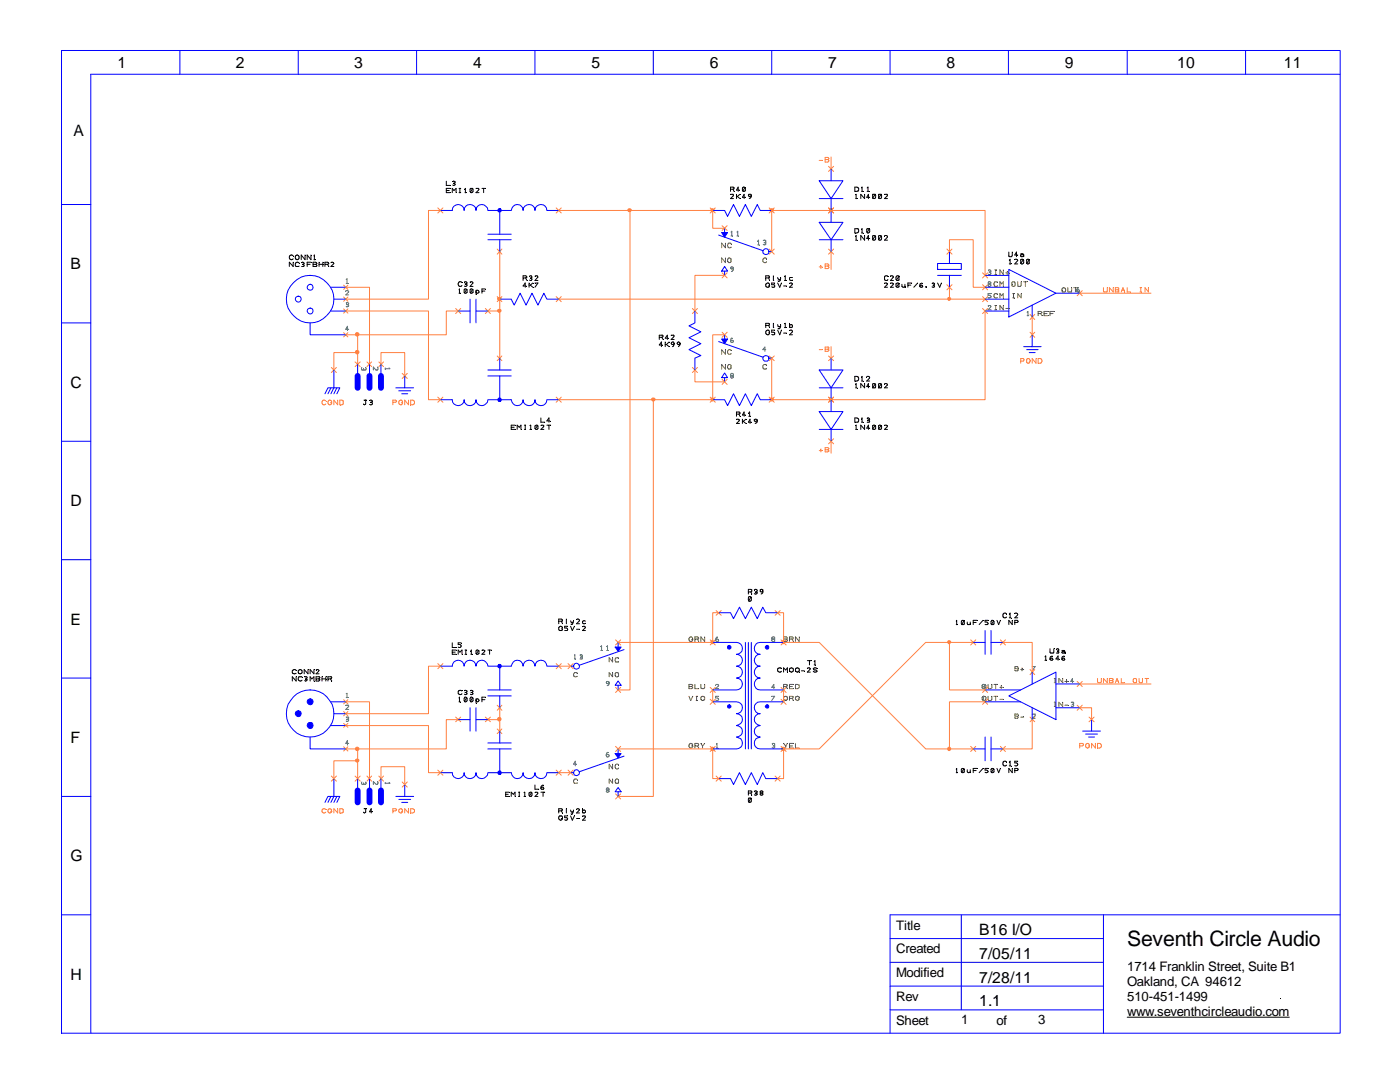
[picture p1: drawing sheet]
<svg xmlns="http://www.w3.org/2000/svg" width="279mm" height="216mm" viewBox="0 0 279 216" stroke-linecap="round" stroke-linejoin="round" font-family="sans-serif">
<defs><g id="words">
<text font-size="4.2" x="225" y="188.7">Seventh Circle Audio</text>
<g font-size="3.1">
<text x="23.5" y="13.5">1</text>
<text x="47.1" y="13.5">2</text>
<text x="70.7" y="13.5">3</text>
<text x="94.4" y="13.5">4</text>
<text x="118" y="13.5">5</text>
<text x="141.6" y="13.5">6</text>
<text x="165.3" y="13.5">7</text>
<text x="188.9" y="13.5">8</text>
<text x="212.5" y="13.5">9</text>
<text x="234.9" y="13.5">10</text>
<text x="256.2" y="13.5">11</text>
<text x="14.6" y="27.2">A</text>
<text x="14.1" y="53.8">B</text>
<text x="14.1" y="77.4">C</text>
<text x="14.1" y="101">D</text>
<text x="14.1" y="124.6">E</text>
<text x="14.1" y="148.3">F</text>
<text x="14.1" y="171.9">G</text>
<text x="195.4" y="186.6">B16 I/O</text>
<text x="195.4" y="191.3">7/05/11</text>
<text x="14.1" y="195.5">H</text>
<text x="195.4" y="196.1">7/28/11</text>
<text x="195.4" y="200.7">1.1</text>
</g>
<g font-size="2.6">
<text x="178.8" y="185.5">Title</text>
<text x="178.8" y="190.2">Created</text>
<text x="178.8" y="195">Modified</text>
<text x="225" y="193.8">1714 Franklin Street, Suite B1</text>
<text x="225" y="196.8">Oakland, CA 94612</text>
<text x="178.8" y="199.7">Rev</text>
<text x="225" y="199.7">510-451-1499</text>
<text x="225" y="202.7">www.seventhcircleaudio.com</text>
<text x="178.8" y="204.5">Sheet</text>
<text x="191.9" y="204.4">1</text>
<text x="198.9" y="204.5">of</text>
<text x="207.2" y="204.4">3</text>
</g>
</g></defs>
<path d="M68.6 56.9l.8 .8M69.4 56.9l-.8 .8" fill="none" stroke="#ff8040" stroke-width=".2"/>
<path d="M69.1 56.6h.3" fill="none" stroke="#408080" stroke-width=".2"/>
<path d="M69.4 56.5l.1 .1z" fill="#408080"/>
<path d="M69.1 55.8l.2-.2v1" fill="none" stroke="#408080" stroke-width=".2"/>
<path d="M69.1 55.8l.1 .1z" fill="#408080"/>
<path d="M68.6 59.3l.8 .8M69.4 59.3l-.8 .8" fill="none" stroke="#ff8040" stroke-width=".2"/>
<path d="M69 58.1l.3-.1 .3 .3-.6 .5h.6" fill="none" stroke="#408080" stroke-width=".2"/>
<path d="M69 58.1l.1 .1z" fill="#408080"/>
<path d="M68.6 61.6l.8 .9M69.4 61.6l-.8 .9" fill="none" stroke="#ff8040" stroke-width=".2"/>
<path d="M69.2 60.8l.3 .1 .1 .1-.3 .2-.2-.1" fill="none" stroke="#408080" stroke-width=".2"/>
<path d="M69.2 60.8l.1 .1z" fill="#408080"/>
<path d="M69.1 60.5l.2-.1 .3 .1-.3 .3" fill="none" stroke="#408080" stroke-width=".2"/>
<path d="M69.1 60.5h.1z" fill="#408080"/>
<path d="M68.6 66.4l.8 .8M69.4 66.4l-.8 .8" fill="none" stroke="#ff8040" stroke-width=".2"/>
<path d="M69.6 65.7h-.6l.3-.6v.9" fill="none" stroke="#408080" stroke-width=".2"/>
<path d="M69.6 65.7l.1 .1z" fill="#408080"/>
<g fill="none" stroke="#00f" stroke-width=".2">
<path d="M66 57.3h3M66.6 59.7h2.4M61.9 64.4v2.4h7.1M66 62.1h3"/>
<circle cx="59.5" cy="59.7" r=".58"/>
<circle cx="61.9" cy="59.7" r="4.7"/>
<circle cx="61.9" cy="57.3" r=".6"/>
<circle cx="61.9" cy="62" r=".58"/>
</g>
<g fill="none" stroke="#000" stroke-width=".2">
<path d="M58.5 51.1a.45 .45 0 0 0-.6-.1 .45 .45 0 0 0 0 .7 .45 .45 0 0 0 .6-.1M58.5 52.3v.9l-.8-.9v.9M59.7 52.5a.45 .45 0 0 0-.7 0 .45 .45 0 0 0 .1 .7l.6-.1M60.2 52.4h.4l.1 .2-.2 .1M60.4 52.7h.1M60.5 52.7l.2 .3-.1 .2h-.4M60.9 50.9v.9l-.8-.9v.9M61.3 52.7h.6M62.1 50.9v.9l-.8-.9v.9M62.1 52.3h-.8v.9M62.5 52.3l.7 .1v.2l-.2 .1 .2 .3v.2h-.7zM62.5 52.7h.5"/>
<path d="M62.7 51.8h.2M62.7 51.1v-.2v.9M63.7 52.7h.7M63.7 52.3v.9M64.4 52.3v.9M64.9 52.7h.5M65.4 52.7l.2-.1-.1-.2-.6-.1v.9M65.4 52.7l.2 .5M66 52.4a.36 .36 0 0 1 .6 .2l-.6 .6h.6"/>
<circle cx="59.3" cy="51.4" r=".44"/>
</g>
<g fill="#000">
<path d="M58.5 51.1h.1zM58.5 52.3l.1 .1zM58.9 51.5l.1 .1zM59.7 52.5l.1 .1zM60.2 52.4l.1 .1zM60.4 52.7l.1 .1zM60.9 50.9l.1 .1zM61.3 52.7l.1 .1zM62.1 50.9v.1zM62.1 52.3v.1zM62.5 52.7l.1 .1zM62.9 51.8l.1 .1z"/>
<path d="M63.7 52.3l.1 .1zM64.4 52.7l.1 .1zM64.4 52.3l.1 .1zM64.9 52.7v.1zM65.6 53.2l.1 .1zM66 52.4l.1 .1z"/>
</g>
<path d="M68.6 139.6l.8 .9M69.4 139.6l-.8 .9" fill="none" stroke="#ff8040" stroke-width=".2"/>
<path d="M69.1 139.2h.3" fill="none" stroke="#408080" stroke-width=".2"/>
<path d="M69.4 139.2l.1 .1z" fill="#408080"/>
<path d="M69.1 138.4l.2-.1v.9" fill="none" stroke="#408080" stroke-width=".2"/>
<path d="M69.1 138.4l.1 .1z" fill="#408080"/>
<path d="M68.6 142l.8 .8M69.4 142l-.8 .8" fill="none" stroke="#ff8040" stroke-width=".2"/>
<path d="M69 140.7h.5l.1 .2-.6 .7h.6" fill="none" stroke="#408080" stroke-width=".2"/>
<path d="M69 140.7l.1 .1z" fill="#408080"/>
<path d="M68.6 144.4l.8 .7M69.4 144.4l-.8 .7" fill="none" stroke="#ff8040" stroke-width=".2"/>
<path d="M69.2 143.5l.4 .2-.3 .2-.2-.1" fill="none" stroke="#408080" stroke-width=".2"/>
<path d="M69.2 143.5l.1 .1z" fill="#408080"/>
<path d="M69.1 143.1h.4l.1 .2-.3 .2" fill="none" stroke="#408080" stroke-width=".2"/>
<path d="M69.1 143.1l.1 .1z" fill="#408080"/>
<path d="M68.6 149l.8 .9M69.4 149l-.8 .9" fill="none" stroke="#ff8040" stroke-width=".2"/>
<path d="M69.6 148.3h-.6l.3-.6v1" fill="none" stroke="#408080" stroke-width=".2"/>
<path d="M69.6 148.3l.1 .1z" fill="#408080"/>
<g fill="none" stroke="#00f" stroke-width=".2">
<path d="M61.9 147.1v2.3h7.1M66 140h3M66 144.8h3M66.6 142.4h2.4"/>
<circle cx="61.9" cy="142.4" r="4.7"/>
<circle cx="61.9" cy="140" r=".58"/>
</g>
<circle cx="61.9" cy="140" r=".58" fill="#00f"/>
<circle cx="59.5" cy="142.4" r=".58" fill="none" stroke="#00f" stroke-width=".2"/>
<circle cx="59.5" cy="142.4" r=".58" fill="#00f"/>
<circle cx="61.9" cy="144.8" r=".58" fill="none" stroke="#00f" stroke-width=".2"/>
<circle cx="61.9" cy="144.8" r=".58" fill="#00f"/>
<g fill="none" stroke="#000" stroke-width=".2">
<path d="M59.1 133.8l-.1-.1a.45 .45 0 0 0-.7 .2l.1 .5h.7M59.1 135v.9l-.8-.9v.9M60.3 135.1l-.6-.1-.2 .6a.45 .45 0 0 0 .8 .1M60.8 135h.4l.1 .2-.3 .3M61 135.5h.1M61 135.5l.3 .1-.1 .2h-.4M61.5 133.6v.9l-.8-.9v.9M61.9 135.9v-.9l.3 .5 .5-.5v.9M62.7 133.6v.9l-.8-.9v.9M63.1 133.7l.3-.1 .3 .2-.6 .7h.6M63.1 135h.7v.2l-.2 .3 .2 .1v.2l-.7 .1zM63.1 135.5h.5"/>
<path d="M64.3 135.5h.7M64.3 135v.9M65 135v.9M65.4 135.5h.6M66 135.5l.2-.3-.1-.2h-.7v.9M66 135.5l.2 .4"/>
<circle cx="59.9" cy="134" r=".43"/>
</g>
<g fill="#000">
<path d="M59.1 133.8l.1 .1zM59.1 135l.1 .1zM59.5 134.2l.1 .1zM60.3 135.1l.1 .1zM60.8 135l.1 .1zM61 135.5v.1zM61.5 133.6l.1 .1zM62.7 133.6v.1zM62.7 135.9v.1zM63.1 133.7l.1 .1zM63.1 135.5l.1 .1zM64.3 135v.1z"/>
<path d="M65 135.5l.1 .1zM65 135l.1 .1zM65.4 135.5l.1 .1zM66.2 135.9l.1 .1z"/>
</g>
<path d="M75.6 72.2l.9 1M76.5 72.2l-.9 1" fill="none" stroke="#ff8040" stroke-width=".2"/>
<path d="M76.9 73.4v.3" fill="none" stroke="#408080" stroke-width=".2"/>
<path d="M76.9 73.7l.1 .1z" fill="#408080"/>
<path d="M77.6 73.4l.2 .2h-.9" fill="none" stroke="#408080" stroke-width=".2"/>
<path d="M77.6 73.4l.1 .1z" fill="#408080"/>
<path d="M73.2 72.2l1 1M74.2 72.2l-1 1" fill="none" stroke="#ff8040" stroke-width=".2"/>
<path d="M75.4 73.2v.6h-.4l-.5-.6v.6" fill="none" stroke="#408080" stroke-width=".2"/>
<path d="M75.4 73.2v.1z" fill="#408080"/>
<path d="M70.9 72.2l1 1M71.9 72.2l-1 1" fill="none" stroke="#ff8040" stroke-width=".2"/>
<path d="M72.2 73.3v.5h.4v-.3" fill="none" stroke="#408080" stroke-width=".2"/>
<path d="M72.6 73.5v.1z" fill="#408080"/>
<path d="M73 73.3v.5h-.4v-.1" fill="none" stroke="#408080" stroke-width=".2"/>
<path d="M73 73.3l.1 .1z" fill="#408080"/>
<path d="M71.4 72.6v2.4M73.7 72.6v2.4M76 72.6v2.4" fill="none" stroke="#00f" stroke-width=".2"/>
<path d="M71.4 75v2.4M73.7 75v2.4M76 75v2.4" fill="none" stroke="#00f" stroke-width="1.2"/>
<path d="M72.6 79.8h.6M73 79.8v.8l-.3 .2-.1-.2M73.7 79.9a.36 .36 0 0 1 .6 .2l-.2 .2M73.9 80.3h.2M74.1 80.3l.2 .2a.36 .36 0 0 1-.6 .2" fill="none" stroke="#000" stroke-width=".2"/>
<path d="M72.6 79.8l.1 .1zM73.2 79.8v.1zM73.7 79.9l.1 .1zM73.9 80.3h.1z" fill="#000"/>
<path d="M75.6 154.9l.9 1M76.5 154.9l-.9 1" fill="none" stroke="#ff8040" stroke-width=".2"/>
<path d="M76.9 156.1v.3" fill="none" stroke="#408080" stroke-width=".2"/>
<path d="M76.9 156.4l.1 .1z" fill="#408080"/>
<path d="M77.6 156.1l.2 .2h-.9" fill="none" stroke="#408080" stroke-width=".2"/>
<path d="M77.6 156.1l.1 .1z" fill="#408080"/>
<path d="M73.2 154.9l1 1M74.2 154.9l-1 1" fill="none" stroke="#ff8040" stroke-width=".2"/>
<path d="M75.4 156a.36 .36 0 0 1-.2 .5l-.7-.5v.5" fill="none" stroke="#408080" stroke-width=".2"/>
<path d="M70.9 154.9l1 1M71.9 154.9l-1 1" fill="none" stroke="#ff8040" stroke-width=".2"/>
<path d="M72.2 156v.5h.4v-.3" fill="none" stroke="#408080" stroke-width=".2"/>
<path d="M72.6 156.2v.1z" fill="#408080"/>
<path d="M73 156v.5h-.2l-.2-.2" fill="none" stroke="#408080" stroke-width=".2"/>
<path d="M73 156l.1 .1z" fill="#408080"/>
<g fill="none" stroke="#00f" stroke-width=".2">
<path d="M12.3 10.1h255.2v196.1h-255.2zM35.9 10.1v4.7M59.5 10.1v4.7M83.1 10.1v4.7M106.8 10.1v4.7M130.4 10.1v4.7M154 10.1v4.7M177.6 10.1v4.7M201.3 10.1v4.7M225 10.1v4.7M248.6 10.1v4.7M267.5 14.8h-249.4v191.4"/>
<path d="M12.3 40.8h5.8M12.3 64.4h5.8M64.9 78.6l.5-1.2h2.4l-.6 1.2M66 77.4l-.6 1.2M66.6 73.8v3.6l-.6 1.2M67.2 77.4l-.6 1.2M79.6 78h2.4M80.2 78.6h1.2M80.8 75v2.4h-1.8M80.8 77.4h1.7M12.3 88.1h5.8M12.3 111.7h5.8"/>
<path d="M12.3 135.3h5.8M87.9 132.9h2.4a1.19 1.19 0 0 1 1.1-1.2 1.19 1.19 0 0 1 1.2 1.2 1.19 1.19 0 0 1 1.2-1.2 1.19 1.19 0 0 1 1.2 1.2 1.19 1.19 0 0 1 1.2-1.2 1.19 1.19 0 0 1 1.2 1.2h2.3M97.4 138.9h4.6M97.4 137.7h4.6M99.7 132.9h2.3a1.19 1.19 0 0 1 1.2-1.2 1.19 1.19 0 0 1 1.2 1.2 1.19 1.19 0 0 1 1.2-1.2 1.19 1.19 0 0 1 1.2 1.2 1.19 1.19 0 0 1 1.2-1.2 1.19 1.19 0 0 1 1.1 1.2h2.4M99.7 132.9v4.8M99.7 138.9v2.3M12.3 158.9h5.8M66 158.9l-.6 1.2M66.6 155.4v3.5l-.6 1.2M67.2 158.9l-.6 1.2M71.4 155.4v2.3"/>
<path d="M73.7 155.4v2.3M76 155.4v2.3M79.6 159.5h2.4M80.8 156.5v2.4h-1.8M80.8 158.9h1.7M64.9 160.1l.5-1.2h2.4l-.6 1.2M80.2 160.1h1.2M12.3 182.5h5.8M177.6 192h42.6M177.6 196.8h42.6M177.6 187.3h42.6M191.9 182.5v19"/>
<path d="M220.2 182.5v23.7M267.5 182.5h-89.9v23.7M177.6 201.5h42.6"/>
</g>
<path d="M71.4 157.7v2.4M73.7 157.7v2.4M76 157.7v2.4" fill="none" stroke="#00f" stroke-width="1.2"/>
<path d="M72.6 161.4h.6M73 161.4v.7l-.3 .1-.1-.1M74.3 162h-.6l.4-.6v.8M225 203h32.3" fill="none" stroke="#000" stroke-width=".2"/>
<path d="M72.6 161.4l.1 .1zM73.2 161.4v.1zM74.3 162l.1 .1zM198.9 199.1l.1 .1zM255.6 199.1l.1 .1z" fill="#000"/>
<g fill="none" stroke="#ff8040" stroke-width=".2">
<path d="M66.1 73.3l1 1M67.1 73.3l-1 1M80.3 74.5l1 1M81.3 74.5l-1 1M87.4 132.4l1 1M88.4 132.4l-1 1M111 132.4l1 1M112 132.4l-1 1M66.1 154.9l1 1M67.1 154.9l-1 1M80.3 156l1 1.1M81.3 156l-1 1.1"/>
<path d="M99.2 140.7l1 1M100.2 140.7l-1 1"/>
</g>
<path d="M99.6 132.8h.2l-.1 .3z" fill="none" stroke="#00f" stroke-width=".59"/>
<path d="M99.6 132.8h.2l-.1 .3z" fill-rule="evenodd" fill="#00f"/>
<g fill="none" stroke="#000" stroke-width=".2">
<path d="M90.3 128.3v.9h.7M90.3 130.1h.5M91 129.7h-.7v.9h.7M91.4 130.6v-.9l.4 .4 .4-.4v.9M92 128.3h-.6v.3l.5 .1 .1 .2a.36 .36 0 0 1-.6 .2M92.8 129.7h.3M92.8 130.6h.3M93 129.7v.9M94 130.6h.2M94 129.9l.1-.2v.9M95 129.9l.2-.2 .3 .1 .1 .6-.4 .2-.2-.2zM95.5 129.8l-.4 .7"/>
<path d="M96.2 129.8l.3-.1 .3 .2-.6 .7h.6M97.4 129.7h.6M97.7 129.7v.9"/>
</g>
<g fill="#000">
<path d="M90.3 130.1v.1zM91 129.2l.1 .1zM91 129.7l.1 .1zM91 130.6h.1zM92 128.3l.1 .1zM92.2 130.6h.1zM93 129.7v.1zM93.1 130.6h.1zM93.1 129.7l.1 .1zM93.9 129.9l.1 .1zM94.2 130.6h.1zM95.5 129.8l.1 .1z"/>
<path d="M96.2 129.8l.1 .1zM97.7 129.7l.1 .1zM98 129.7l.1 .1z"/>
</g>
<path d="M87.4 153.7l1 1M88.4 153.7l-1 1M99.2 145.5l1 .9M100.2 145.5l-1 .9M111 153.7l1 1M112 153.7l-1 1" fill="none" stroke="#ff8040" stroke-width=".2"/>
<path d="M87.9 154.2h2.4a1.19 1.19 0 0 0 1.1 1.2 1.19 1.19 0 0 0 1.2-1.2 1.19 1.19 0 0 0 1.2 1.2 1.19 1.19 0 0 0 1.2-1.2 1.19 1.19 0 0 0 1.2 1.2 1.19 1.19 0 0 0 1.2-1.2h2.3M97.4 148.3h4.6M97.4 149.4h4.6M99.7 154.2h2.3a1.19 1.19 0 0 0 1.2 1.2 1.19 1.19 0 0 0 1.2-1.2 1.19 1.19 0 0 0 1.2 1.2 1.19 1.19 0 0 0 1.2-1.2 1.19 1.19 0 0 0 1.2 1.2 1.19 1.19 0 0 0 1.1-1.2h2.4M99.7 145.9v2.4M99.7 149.4v4.8" fill="none" stroke="#00f" stroke-width=".2"/>
<path d="M99.6 154.1h.2l-.1 .2z" fill="none" stroke="#00f" stroke-width=".59"/>
<path d="M99.6 154.1h.2l-.1 .2z" fill-rule="evenodd" fill="#00f"/>
<g fill="none" stroke="#000" stroke-width=".2">
<path d="M145.8 38.8h.5l.1 .1-.6 .7h.6M145.8 37.8h.5M146.3 37.8l.2-.1v-.3l-.7-.1v.9M146.3 37.8l.2 .4M147 38.8v.8M147 39.2h.2M147.2 39.2l.5 .4M147.6 37.9h-.6l.3-.6v.9M147.7 38.8l-.5 .4M148.2 37.5l.1-.2 .4 .1 .1 .6-.5 .2-.1-.2zM148.7 37.4l-.4 .7M148.8 39.4h-.6l.3-.6v.8"/>
<path d="M149.4 38.8h.5v.3l-.4 .1-.1-.3zM149.9 38.9a.6 .6 0 0 1-.4 .7M170.6 37.3h.4l.4 .3-.1 .5-.7 .1zM170.8 38.9l.1-.1v.8M170.8 39.6h.2M172 37.5v-.2v.9M172 38.2h.2M172.6 38.8v.8l-.8-.8v.8M173.1 38.2h.3M173.1 37.5l.1-.2v.9M173.6 39.4h-.6l.3-.6v.8M174.7 38.8l.1 .6a.36 .36 0 0 1-.6 .1"/>
<path d="M174.7 38.8h-.5v.7M174.7 38.8l-.5 .7M175.9 38.8v.6a.36 .36 0 0 1-.6 .1M175.9 38.8h-.6v.7M175.9 38.8l-.6 .7M176.5 38.8h.5l.1 .1-.6 .7h.6M91.6 58.5h.3M91.6 57.8l.1-.1v.8M92.2 56.4a.45 .45 0 0 0-.6 0 .45 .45 0 0 0 0 .6 .45 .45 0 0 0 .6 0M92.6 57.8l.2-.1 .4 .1-.1 .6-.3 .1-.2-.2zM92.7 56.3h.4l.1 .2-.2 .1M92.8 56.6h.2"/>
<path d="M93 56.6l.2 .3-.1 .2h-.4M93.1 57.7l-.4 .7M93.8 56.3a.36 .36 0 0 1 .6 .2l-.6 .7h.6M94 57.7l.4 .1v.5l-.3 .2-.3-.2v-.5zM94.3 57.7l-.4 .7M95 58.2l.2-.3a.34 .34 0 0 1 .4 .4l-.3 .2-.3-.2M95 57.9v.9M96.2 58.1h.6M96.9 57.7h-.7v.8M104.4 55.5h.5M104.9 55.5l.3-.2-.1-.2-.7-.1v1M104.9 55.5l.3 .5"/>
<path d="M105 57.1h-.6l.4-.6v.8M105.6 56.5v.8M105.6 56.9h.2M105.7 55.1h.4l.1 .2-.2 .2M105.8 55.5h.2M105.8 56.9l.5 .4M106 55.5l.2 .2-.1 .2h-.4M106.3 56.5l-.5 .4M106.8 55.1l.4-.1 .2 .3-.6 .7h.6M106.8 56.5h.6l-.6 .8M170.6 45.6l.7 .1 .1 .4-.2 .3-.6 .1zM170.8 47.9h.2"/>
<path d="M170.8 47.2l.1-.2v.9M172 46.5h.2M172 45.7v-.1v.9M172.6 47v.9l-.8-.9v.9M173.5 45.6h-.4v.8M173.5 45.6v.8h-.4M173.5 45.6l-.4 .8M173.6 47.6h-.6l.3-.6v.9M174.7 47.1l.1 .6a.36 .36 0 0 1-.6 .1M174.7 47.1h-.5v.7M174.7 47.1l-.5 .7M175.9 47.1v.6a.36 .36 0 0 1-.6 .1"/>
<path d="M175.9 47.1h-.6v.7M175.9 47.1l-.6 .7M176.5 47.1l.4-.1 .2 .2-.6 .7h.6M131.6 67.3h.5M132.1 67.3l.2-.2-.1-.2h-.6v.8M132.1 67.3l.2 .4M132.2 68.8h-.6l.4-.6v1M132.8 68.2v1M132.8 68.7h.2M133 68.7l.5 .5M133.3 67.5h-.5l.4-.6v.8M133.5 68.2l-.5 .5"/>
<path d="M133.9 66.9h.6v.2l-.6 .6h.6M134.5 68.5l-.1 .6-.2 .1M135.7 68.5v.2l-.3 .5M170.6 75.1h.4l.3 .2 .1 .4-.2 .2-.6 .1zM170.8 76.7l.1-.2v.9M170.8 77.4h.2M172 75.3v-.2v.9M172 76h.2M172.6 76.5v.9l-.8-.9v.9M173 75.2l.3-.1 .3 .3-.6 .6h.6M173.6 77.1h-.6l.3-.6v.9M174.7 76.6v.8h-.5"/>
<path d="M174.7 76.6h-.5v.8M174.7 76.6l-.5 .8M175.9 76.6v.8h-.6M175.9 76.6h-.6v.8M175.9 76.6l-.6 .8M176.5 76.6l.4-.1 .2 .3-.6 .6h.6M147 82.6h.5M147 83.7h.3l.3 .1-.6 .7h.6M147.5 82.6l.2-.1v-.2l-.7-.1v.9M147.5 82.6l.2 .5M148.2 83.7v.8M148.2 84.1h.1"/>
<path d="M148.3 84.1l.5 .4M148.8 82.8h-.6l.3-.6v.9M148.8 83.7l-.5 .4M149.4 83.1h.4M149.4 82.4l.2-.2v.9M149.9 84.2h-.5l.3-.5v.8M150.5 83.7h.4l.2 .1a.36 .36 0 0 1-.6 .2zM151.1 83.8l-.1 .5-.3 .2M170.6 83.4h.4l.4 .3-.2 .5h-.6zM170.8 84.9l.1-.1v.9M170.8 85.7h.2M172 83.6v-.2v.8"/>
<path d="M172 84.2h.2M172.6 84.8v.9l-.8-.9v.9M173.1 83.5h.4l.1 .2-.3 .1M173.1 83.8h.2M173.3 83.8l.3 .3-.1 .1h-.4M173.6 85.4h-.6l.3-.6v.9M174.7 84.9l.1 .6-.3 .2-.3-.1M174.7 84.9h-.5v.7M174.7 84.9l-.5 .7M175.9 84.9v.6l-.2 .2-.4-.1M175.9 84.9h-.6v.7M175.9 84.9l-.6 .7"/>
<path d="M176.5 84.9l.4-.1 .2 .2-.6 .7h.6M91.6 139.3l.1-.2v.9M92.2 137.8h-.5l-.3 .2v.3l.3 .3 .5-.2M92.7 137.8h.3l.2 .1-.2 .3M92.8 138.2h.2M93 138.2l.2 .2-.2 .2-.3-.1M93.1 139.2v.8h-.4M93.1 139.2h-.4v.8M93.1 139.2l-.4 .8M93.9 137.8h.2l.3 .1-.3 .3M94 138.2h.1M94.1 138.2l.3 .2-.3 .2-.2-.1"/>
<path d="M94.3 139.2v.8h-.4M94.3 139.2h-.4v.8M94.3 139.2l-.4 .8M95 139.4v.9M95 139.7l.2-.3 .3 .1 .1 .2-.3 .3h-.1l-.2-.2M96.2 139.6h.6M96.9 139.1h-.7v.9M91.6 140h.3M100.9 158.5h.5M101.6 158.1h-.7v.8h.7M102 158.9v-.8l.4 .4 .4-.4v.8M103.5 158.1h.2"/>
<path d="M103.5 158.9h.2M103.6 158.1v.8M104.6 158.9h.3M104.6 158.2l.1-.1v.8M105.6 158.2l.2-.1 .4 .1v.5l-.2 .2-.3-.1zM106.1 158.2l-.4 .6M106.8 156.6v.9h.7M106.8 158.2l.4-.1 .2 .1-.6 .7h.6M107.9 158.1h.8M108 157.1h.4l.1 .2v.2h-.5zM108.4 156.6a.6 .6 0 0 0-.5 .7M108.4 158.1v.8"/>
<circle cx="134.3" cy="68.5" r=".28"/>
<circle cx="135.4" cy="68.5" r=".28"/>
</g>
<g fill="#000">
<path d="M145.8 37.8h.1zM145.8 38.8l.1 .1zM146.5 38.2l.1 .1zM147 38.7l.1 .1zM147.6 37.9l.1 .1zM147.7 38.7v.1zM147.7 39.6v.1zM148.7 37.4l.1 .1zM148.8 39.3v.1zM149.9 38.9l.1 .1zM170.6 38.2l.1 .1zM170.8 38.9h.1z"/>
<path d="M171 39.6l.1 .1zM171.9 37.4l.1 .1zM172.2 38.2l.1 .1zM172.5 38.7l.1 .1zM173.1 37.4v.1zM173.4 38.2l.1 .1zM173.6 39.3l.1 .1zM174.7 38.8l.1 .1zM175.9 38.8v.1zM176.5 38.8l.1 .1zM91.6 57.7l.1 .1zM91.9 58.5v.1z"/>
<path d="M92.2 56.4l.1 .1zM92.7 56.3l.1 .1zM92.8 56.6l.1 .1zM93.1 57.7l.1 .1zM93.8 56.3l.1 .1zM94.3 57.7l.1 .1zM95 58.8h.1zM95 58.3l.1 .1zM96.2 58.1l.1 .1zM104.4 55.5h.1zM105 57.1l.1 .1zM105.6 56.5l.1 .1z"/>
<path d="M105.7 55.1v.1zM105.8 55.5h.1zM106.3 56.5l.1 .1zM106.3 57.3l.1 .1zM106.8 55.1v.1zM106.8 56.5v.1zM170.6 46.5l.1 .1zM170.8 47.2h.1zM171 47.9l.1 .1zM171.9 45.7l.1 .1zM172.2 46.5l.1 .1zM172.5 47l.1 .1z"/>
<path d="M173.5 45.6l.1 .1zM173.6 47.6l.1 .1zM174.7 47.1l.1 .1zM175.9 47.1v.1zM176.5 47.1l.1 .1zM131.6 67.3l.1 .1zM132.2 68.8v.1zM132.3 67.7l.1 .1zM132.8 68.2v.1zM133.3 67.5l.1 .1zM133.5 68.2l.1 .1zM133.5 69.2l.1 .1z"/>
<path d="M133.9 66.9l.1 .1zM134.5 68.5l.1 .1zM135.7 68.5l.1 .1zM170.6 76l.1 .1zM170.8 76.7l.1 .1zM171 77.4l.1 .1zM171.9 75.3l.1 .1zM172.2 76l.1 .1zM172.5 76.5l.1 .1zM173 75.2l.1 .1zM173.6 77.1l.1 .1zM174.7 76.6l.1 .1z"/>
<path d="M175.9 76.6v.1zM176.5 76.6l.1 .1zM147 82.6l.1 .1zM147 83.7l.1 .1zM148.2 83.7h.1zM148.8 82.8v.1zM148.8 83.7h.1zM148.8 84.5l.1 .1zM149.4 82.4l.1 .1zM149.8 83.1h.1zM149.9 84.2l.1 .1zM151.1 83.8l.1 .1z"/>
<path d="M170.6 84.2l.1 .1zM170.8 84.9l.1 .1zM171 85.7l.1 .1zM171.9 83.6l.1 .1zM172.2 84.2l.1 .1zM172.5 84.8l.1 .1zM173.1 83.5v.1zM173.1 83.8l.1 .1zM173.6 85.4l.1 .1zM174.7 84.8l.1 .1zM175.9 84.8v.1zM176.5 84.8l.1 .1z"/>
<path d="M91.6 139.3l.1 .1zM92.2 137.8l.1 .1zM92.7 137.8l.1 .1zM92.8 138.2l.1 .1zM93.1 139.2l.1 .1zM93.9 137.8l.1 .1zM94 138.2l.1 .1zM94.3 139.2l.1 .1zM95 139.8l.1 .1zM96.2 139.6l.1 .1zM96.9 139.1v.1zM91.9 140v.1z"/>
<path d="M95 140.3l.1 .1zM100.8 158.5l.1 .1zM101.6 158.1l.1 .1zM101.6 158.9l.1 .1zM102.8 158.9l.1 .1zM103.6 158.1l.1 .1zM103.7 158.9l.1 .1zM103.7 158.1l.1 .1zM104.9 158.9l.1 .1zM106.1 158.2h.1zM107.5 157.5l.1 .1zM108.4 156.6l.1 .1z"/>
<path d="M108.4 158.1l.1 .1zM108.7 158.1l.1 .1z"/>
</g>
<g fill="none" stroke="#ff8040" stroke-width=".2">
<path d="M165.4 33.2l1 1M166.4 33.2l-1 1M87.4 41.5l1 1M88.4 41.5l-1 1M99.2 59.2l1 1M99.2 49.7l1 1M100.2 59.2l-1 1M100.2 49.7l-1 1M111 59.2l1 1M111 41.5l1 1M112 41.5l-1 1M112 59.2l-1 1"/>
<path d="M141.7 41.5l1 1M142.7 41.5l-1 1M153.5 41.5l1 1M154.5 41.5l-1 1M165.4 41.5l1 1M165.4 49.7l1 1M166.4 41.5l-1 1M166.4 49.7l-1 1M90.9 61.6l1 1M91.9 61.6l-1 1M96.9 61.6l1 1M97.9 61.6l-1 1"/>
<path d="M138.2 73.3l1 1M138.2 61.6l1 1M139.2 73.3l-1 1M139.2 61.6l-1 1M141.7 79.2l1 1.1M142.7 79.2l-1 1.1M153.5 79.2l1 1.1M154.5 79.2l-1 1.1M165.4 71l1 1M165.4 79.2l1 1.1M166.4 71l-1 1M166.4 79.2l-1 1.1"/>
<path d="M165.4 87.5l1 1.1M166.4 87.5l-1 1.1M90.9 143.1l1 .9M91.9 143.1l-1 .9M96.9 143.1l1 .9M97.9 143.1l-1 .9"/>
</g>
<g fill="#ff8040" stroke="#ff8040" stroke-width=".2">
<circle cx="165.8" cy="41.9" r=".31"/>
<circle cx="165.8" cy="79.7" r=".31"/>
<circle cx="99.7" cy="59.6" r=".33"/>
<circle cx="154" cy="41.9" r=".33"/>
<circle cx="142.2" cy="41.9" r=".31"/>
<circle cx="154" cy="79.7" r=".33"/>
<circle cx="142.2" cy="79.7" r=".31"/>
</g>
<g fill="none" stroke="#00f" stroke-width=".2">
<path d="M163.5 36.1h4.7l-2.3 3.5zM163.5 39.6h4.7M165.9 33.7v2.4M165.9 39.6v4.8M87.9 42h2.4a1.19 1.19 0 0 1 1.1-1.2 1.19 1.19 0 0 1 1.2 1.2 1.19 1.19 0 0 1 1.2-1.2 1.19 1.19 0 0 1 1.2 1.2 1.19 1.19 0 0 1 1.2-1.2 1.19 1.19 0 0 1 1.2 1.2h2.3M93.8 59.7v4.7M95 59.7v4.7M97.4 47.8h4.6M97.4 46.7h4.6M99.7 59.7h2.3l.6 1.2 1.2-2.4 1.2 2.4 1.2-2.4 1.2 2.4 1.1-2.4 .6 1.2h2.4M99.7 42h2.3a1.19 1.19 0 0 1 1.2-1.2 1.19 1.19 0 0 1 1.2 1.2 1.19 1.19 0 0 1 1.2-1.2 1.19 1.19 0 0 1 1.2 1.2 1.19 1.19 0 0 1 1.2-1.2 1.19 1.19 0 0 1 1.1 1.2h2.4M99.7 42v4.7"/>
<path d="M99.7 47.8v2.4M142.2 42h2.4l.6 1.2 1.2-2.4 1.2 2.4 1.2-2.4 1.1 2.4 1.2-2.4 .6 1.2h2.3M163.5 44.4h4.7l-2.3 3.4zM163.5 47.8h4.7M165.9 47.8v2.4M91.4 62.1h2.4M95 62.1h2.4M138.7 62.1v2.3l-1.2 .6 2.4 1.2-2.4 1.2 2.4 1.2-2.4 1.2 2.4 1.2-1.2 .5v2.3M142.2 79.8h2.4l.6 1.1 1.2-2.3 1.2 2.3 1.2-2.3 1.1 2.3 1.2-2.3 .6 1.2h2.3M163.5 73.8h4.7l-2.3 3.6zM163.5 77.4h4.7M165.9 71.5v2.3"/>
<path d="M165.9 77.4v4.7M163.5 82.1h4.7l-2.3 3.6zM163.5 85.7h4.7M165.9 85.7v2.4M91.4 143.6h2.4M93.8 141.2v4.7M95 141.2v4.7M95 143.6h2.4"/>
</g>
<path d="M99.6 41.9l.1-.1 .1 .3h-.2z" fill="none" stroke="#00f" stroke-width=".59"/>
<path d="M99.6 41.9l.1-.1 .1 .3h-.2z" fill-rule="evenodd" fill="#00f"/>
<g fill="none" stroke="#000" stroke-width=".2">
<path d="M89.1 36.2v.8h.7M89.1 38h.6M89.8 37.6h-.7v.8h.7M90.3 38.4v-.8l.3 .4 .4-.4v.8M90.3 36.2h.3l.2 .1-.2 .3M90.5 36.6h.1M90.6 36.6l.2 .2-.2 .2-.3-.1M91.6 37.6h.3M91.6 38.4h.3M91.8 37.6v.8M92.8 38.4h.2M92.8 37.7l.1-.1v.8"/>
<path d="M94.3 37.6h-.4v.8M94.3 37.6v.8h-.4M94.3 37.6l-.4 .8M95 37.6h.5l.1 .2-.6 .6h.6M96.2 37.6h.7M96.5 37.6v.8"/>
</g>
<g fill="#000">
<path d="M89.1 38l.1 .1zM89.8 37l.1 .1zM89.8 37.6l.1 .1zM89.8 38.4l.1 .1zM90.3 36.2l.1 .1zM90.5 36.6l.1 .1zM91 38.4l.1 .1zM91.8 37.6l.1 .1zM91.9 38.4l.1 .1zM91.9 37.6l.1 .1zM92.7 37.7l.1 .1zM93 38.4l.1 .1z"/>
<path d="M94.3 37.6l.1 .1zM95 37.6l.1 .1zM96.5 37.6l.1 .1zM96.9 37.6v.1z"/>
</g>
<path d="M87.4 79.2l1 1.1M88.4 79.2l-1 1.1M99.2 71l1 1M100.2 71l-1 1M111 79.2l1 1.1M112 79.2l-1 1.1" fill="none" stroke="#ff8040" stroke-width=".2"/>
<path d="M87.9 79.8h2.4a1.19 1.19 0 0 0 1.1 1.1 1.19 1.19 0 0 0 1.2-1.1 1.19 1.19 0 0 0 1.2 1.1 1.19 1.19 0 0 0 1.2-1.1 1.19 1.19 0 0 0 1.2 1.1 1.19 1.19 0 0 0 1.2-1.1h2.3M97.4 73.8h4.6M97.4 75h4.6M99.7 79.8h2.3a1.19 1.19 0 0 0 1.2 1.1 1.19 1.19 0 0 0 1.2-1.1 1.19 1.19 0 0 0 1.2 1.1 1.19 1.19 0 0 0 1.2-1.1 1.19 1.19 0 0 0 1.2 1.1 1.19 1.19 0 0 0 1.1-1.1h2.4M99.7 71.5v2.3M99.7 75v4.8" fill="none" stroke="#00f" stroke-width=".2"/>
<path d="M99.6 79.7l.1-.1 .1 .2h-.2z" fill="none" stroke="#00f" stroke-width=".59"/>
<path d="M99.6 79.7l.1-.1 .1 .2h-.2z" fill-rule="evenodd" fill="#00f"/>
<g fill="none" stroke="#000" stroke-width=".2">
<path d="M102 85.3h.6M102.8 84.8h-.8v.9h.8M103.2 85.7v-.9l.4 .5 .4-.5v.9M104.6 84.8h.3M104.6 85.7h.3M104.8 84.8v.9M105.7 85.7h.4M105.7 84.9l.2-.1v.9M106.8 85l.2-.2 .4 .2v.5l-.2 .2-.4-.2zM107.3 84.9l-.5 .7M107.9 83.4v.8h.8M107.9 84.9l.5-.1 .1 .2-.6 .7h.6"/>
<path d="M109.1 84.8h.8M109.6 84.8v.9M109.7 84h-.6l.5-.6v.8"/>
</g>
<g fill="#000">
<path d="M102 85.3h.1zM102.8 84.8l.1 .1zM102.8 85.7l.1 .1zM104 85.7l.1 .1zM104.8 84.8l.1 .1zM104.9 85.7l.1 .1zM104.9 84.8l.1 .1zM105.7 84.9l.1 .1zM106.1 85.7l.1 .1zM107.3 84.8l.1 .1zM107.9 84.8l.1 .1zM108.7 84.2l.1 .1z"/>
<path d="M109.5 84.8l.1 .1zM109.7 84l.1 .1zM109.9 84.8l.1 .1z"/>
</g>
<path d="M196.1 61.6l1 1M197.1 61.6l-1 1" fill="none" stroke="#ff8040" stroke-width=".2"/>
<path d="M198.5 61.8h.4" fill="none" stroke="#808000" stroke-width=".2"/>
<path d="M198.9 61.8l.1 .1z" fill="#808000"/>
<path d="M198.7 61v.8" fill="none" stroke="#808000" stroke-width=".2"/>
<path d="M198.7 61h.1z" fill="#808000"/>
<path d="M198.5 61h.4" fill="none" stroke="#808000" stroke-width=".2"/>
<path d="M198.9 61h.1z" fill="#808000"/>
<path d="M200.2 61v.8l-.6-.8v.8" fill="none" stroke="#808000" stroke-width=".2"/>
<path d="M200.2 61h.1z" fill="#808000"/>
<path d="M200.7 61.6h.6" fill="none" stroke="#808000" stroke-width=".2"/>
<path d="M201.3 61.6h.1z" fill="#808000"/>
<path d="M197.2 61h.3l.3 .1-.6 .7h.6" fill="none" stroke="#408080" stroke-width=".2"/>
<path d="M197.2 61l.1 .1z" fill="#408080"/>
<path d="M196.1 56.8l1 1M197.1 56.8l-1 1" fill="none" stroke="#ff8040" stroke-width=".2"/>
<path d="M199.1 56.4v-.1a.45 .45 0 0 0-.7 .4 .45 .45 0 0 0 .7 .4v-.1" fill="none" stroke="#808000" stroke-width=".2"/>
<path d="M199.1 56.4v.1z" fill="#808000"/>
<path d="M199.6 57.2v-1l.3 .4 .3-.4v1" fill="none" stroke="#808000" stroke-width=".2"/>
<path d="M200.2 57.1l.1 .1z" fill="#808000"/>
<path d="M202 56.3l.2-.1a.44 .44 0 0 1 .4 .5 .44 .44 0 0 1-.6 .4z" fill="none" stroke="#808000" stroke-width=".2"/>
<path d="M201.9 56.8l.1 .1z" fill="#808000"/>
<path d="M203.1 56.2v.9l.2 .1 .4-.1 .1-.9" fill="none" stroke="#808000" stroke-width=".2"/>
<path d="M203.8 56.2l.1 .1z" fill="#808000"/>
<path d="M204.6 56.2v1" fill="none" stroke="#808000" stroke-width=".2"/>
<path d="M204.6 56.2l.1 .1z" fill="#808000"/>
<path d="M204.3 56.2h.7" fill="none" stroke="#808000" stroke-width=".2"/>
<path d="M205 56.2l.1 .1z" fill="#808000"/>
<path d="M197.4 56.6h.1M197.4 56.6l-.2-.1 .2-.3 .3 .1 .1 .2-.3 .1M197.4 56.6l-.2 .3 .2 .3 .3-.1 .1-.2-.3-.3" fill="none" stroke="#408080" stroke-width=".2"/>
<path d="M197.5 56.6l.1 .1z" fill="#408080"/>
<path d="M196.1 59.2l1 1M197.1 59.2l-1 1" fill="none" stroke="#ff8040" stroke-width=".2"/>
<path d="M199.1 58.8l-.5-.2-.2 .2 .1 .6h.6" fill="none" stroke="#808000" stroke-width=".2"/>
<path d="M199.6 59.4v-.8l.3 .4 .3-.4v.8" fill="none" stroke="#808000" stroke-width=".2"/>
<path d="M200.2 59.4l.1 .1z" fill="#808000"/>
<path d="M202.1 59.4h.3" fill="none" stroke="#808000" stroke-width=".2"/>
<path d="M202.4 59.4l.1 .1z" fill="#808000"/>
<path d="M202.3 58.6v.8" fill="none" stroke="#808000" stroke-width=".2"/>
<path d="M202.3 58.6l.1 .1z" fill="#808000"/>
<path d="M202.1 58.6h.3" fill="none" stroke="#808000" stroke-width=".2"/>
<path d="M202.4 58.6l.1 .1z" fill="#808000"/>
<path d="M203.8 58.6v.8l-.7-.8v.8" fill="none" stroke="#808000" stroke-width=".2"/>
<path d="M203.8 58.6l.1 .1z" fill="#808000"/>
<path d="M197.8 58.6h-.6v.3h.3l.3 .3-.3 .2h-.3" fill="none" stroke="#408080" stroke-width=".2"/>
<path d="M197.8 58.6l.1 .1z" fill="#408080"/>
<path d="M196.1 54.4l1 1.1M197.1 54.4l-1 1.1" fill="none" stroke="#ff8040" stroke-width=".2"/>
<path d="M198.5 54.8h.4" fill="none" stroke="#808000" stroke-width=".2"/>
<path d="M198.9 54.8l.1 .1z" fill="#808000"/>
<path d="M198.7 53.8v1" fill="none" stroke="#808000" stroke-width=".2"/>
<path d="M198.7 53.8l.1 .1z" fill="#808000"/>
<path d="M198.5 53.8h.4" fill="none" stroke="#808000" stroke-width=".2"/>
<path d="M198.9 53.8l.1 .1z" fill="#808000"/>
<path d="M200.2 53.8v1l-.6-1v1" fill="none" stroke="#808000" stroke-width=".2"/>
<path d="M200.2 53.8l.1 .1z" fill="#808000"/>
<path d="M200.7 54.4h.6" fill="none" stroke="#808000" stroke-width=".2"/>
<path d="M201.3 54.4l.1 .1z" fill="#808000"/>
<path d="M201 54.2v.6" fill="none" stroke="#808000" stroke-width=".2"/>
<path d="M201 54.2l.1 .1z" fill="#808000"/>
<path d="M197.4 54.3l.3 .1 .1 .1-.3 .3-.2-.1" fill="none" stroke="#408080" stroke-width=".2"/>
<path d="M197.4 54.3v.1z" fill="#408080"/>
<path d="M197.3 53.9h.4l.1 .2-.3 .2" fill="none" stroke="#408080" stroke-width=".2"/>
<path d="M197.3 53.9l.1 .1z" fill="#408080"/>
<path d="M215 58l1 1M216 58l-1 1" fill="none" stroke="#ff8040" stroke-width=".2"/>
<path d="M212.1 57.5l.2-.1 .3 .2 .1 .4-.2 .3-.5-.1-.1-.5z" fill="none" stroke="#808000" stroke-width=".2"/>
<path d="M211.9 58l.1 .1z" fill="#808000"/>
<path d="M213.1 57.4l.1 .9h.6l.1-.9" fill="none" stroke="#808000" stroke-width=".2"/>
<path d="M213.9 57.4l.1 .1z" fill="#808000"/>
<path d="M214.6 57.4v.9" fill="none" stroke="#808000" stroke-width=".2"/>
<path d="M214.6 57.4l.1 .1z" fill="#808000"/>
<path d="M214.3 57.4h.8" fill="none" stroke="#808000" stroke-width=".2"/>
<path d="M215.1 57.4v.1z" fill="#808000"/>
<path d="M215 57.9h.4v.4h-.4zM215.2 57.4l-.2 .3-.1 .4" fill="none" stroke="#408080" stroke-width=".2"/>
<path d="M215.2 57.4l.1 .1z" fill="#408080"/>
<path d="M205.6 62.7l.9 1.1M206.5 62.7l-.9 1.1" fill="none" stroke="#ff8040" stroke-width=".2"/>
<path d="M207.2 62.6h.5l.2-.3-.2-.2h-.5v.9" fill="none" stroke="#808000" stroke-width=".2"/>
<path d="M207.2 62.6l.1 .1z" fill="#808000"/>
<path d="M207.7 62.6l.2 .4" fill="none" stroke="#808000" stroke-width=".2"/>
<path d="M207.9 63l.1 .1z" fill="#808000"/>
<path d="M209.1 62.1h-.7v.9" fill="none" stroke="#808000" stroke-width=".2"/>
<path d="M209.1 62.1l.1 .1z" fill="#808000"/>
<path d="M208.4 62.6h.6" fill="none" stroke="#808000" stroke-width=".2"/>
<path d="M208.4 62.6v.1z" fill="#808000"/>
<path d="M208.4 63h.7" fill="none" stroke="#808000" stroke-width=".2"/>
<path d="M209.1 63l.1 .1z" fill="#808000"/>
<path d="M210.3 62.1h-.8v.9" fill="none" stroke="#808000" stroke-width=".2"/>
<path d="M210.3 62.1l.1 .1z" fill="#808000"/>
<path d="M209.5 62.6h.6" fill="none" stroke="#808000" stroke-width=".2"/>
<path d="M209.5 62.6l.1 .1z" fill="#808000"/>
<path d="M205 63h.3" fill="none" stroke="#408080" stroke-width=".2"/>
<path d="M205.3 63l.1 .1z" fill="#408080"/>
<path d="M205 62.3l.1-.2v.9" fill="none" stroke="#408080" stroke-width=".2"/>
<path d="M205 62.3l.1 .1z" fill="#408080"/>
<path d="M196.6 57.3h4.7M196.6 59.7h4.7M196.6 54.9h4.7M201.3 53.8l9.4 4.7-9.4 4.7zM210.7 58.5h4.8M196.6 62.1h4.7M206 60.9v2.3" fill="none" stroke="#00f" stroke-width=".2"/>
<g fill="none" stroke="#000" stroke-width=".2">
<path d="M201.3 50.3v.8l.2 .1 .4-.1 .1-.8M201.4 52.7h.4M201.4 51.9l.2-.2v1M202.5 51.8l.4-.1 .2 .3-.6 .7h.6M203.1 50.9h-.6l.4-.6v.9M203.7 50.7h.5l.1 .5M204.2 51.8l.1 .6a.36 .36 0 0 1-.6 .2M204.2 51.8h-.5v.8M204.2 51.8l-.5 .8M204.3 51l-.3-.2-.3 .1v.2l.2 .1 .4-.1M205.4 51.8v.8h-.5M205.4 51.8h-.5v.8"/>
<path d="M205.4 51.8l-.5 .8"/>
</g>
<path d="M201.4 51.9l.1 .1zM201.8 52.6v.1zM202 50.3l.1 .1zM202.5 51.8l.1 .1zM203 50.9l.1 .1zM204.2 51l.1 .1zM204.2 51.2l.1 .1zM204.2 51.8l.1 .1zM205.4 51.8l.1 .1z" fill="#000"/>
<path d="M215 136l1 1M216 136l-1 1" fill="none" stroke="#ff8040" stroke-width=".2"/>
<path d="M210.4 136.2h.3" fill="none" stroke="#808000" stroke-width=".2"/>
<path d="M210.7 136.2v.1z" fill="#808000"/>
<path d="M210.6 135.4v.8" fill="none" stroke="#808000" stroke-width=".2"/>
<path d="M210.6 135.4l.1 .1z" fill="#808000"/>
<path d="M210.4 135.4h.3" fill="none" stroke="#808000" stroke-width=".2"/>
<path d="M210.7 135.4v.1z" fill="#808000"/>
<path d="M212.1 135.4v.8l-.8-.8v.8" fill="none" stroke="#808000" stroke-width=".2"/>
<path d="M212.1 135.4l.1 .1z" fill="#808000"/>
<path d="M212.5 136h.6" fill="none" stroke="#808000" stroke-width=".2"/>
<path d="M213.1 136l.1 .1z" fill="#808000"/>
<path d="M212.9 135.6v.6" fill="none" stroke="#808000" stroke-width=".2"/>
<path d="M212.9 135.6v.1z" fill="#808000"/>
<path d="M214.3 136h-.6l.3-.6v.8" fill="none" stroke="#408080" stroke-width=".2"/>
<path d="M214.3 136l.1 .1z" fill="#408080"/>
<path d="M215 140.7l1 1M216 140.7l-1 1" fill="none" stroke="#ff8040" stroke-width=".2"/>
<path d="M210.4 141h.3" fill="none" stroke="#808000" stroke-width=".2"/>
<path d="M210.7 141v.1z" fill="#808000"/>
<path d="M210.6 140.1v.9" fill="none" stroke="#808000" stroke-width=".2"/>
<path d="M210.6 140.1l.1 .1z" fill="#808000"/>
<path d="M210.4 140.1h.3" fill="none" stroke="#808000" stroke-width=".2"/>
<path d="M210.7 140.1v.1z" fill="#808000"/>
<path d="M212.1 140.1v.9l-.8-.9v.9" fill="none" stroke="#808000" stroke-width=".2"/>
<path d="M212.1 140.1l.1 .1z" fill="#808000"/>
<path d="M212.5 140.7h.6" fill="none" stroke="#808000" stroke-width=".2"/>
<path d="M213.1 140.7l.1 .1z" fill="#808000"/>
<path d="M214 140.5l.3 .2-.3 .3-.2-.1" fill="none" stroke="#408080" stroke-width=".2"/>
<path d="M214 140.5v.1z" fill="#408080"/>
<path d="M213.8 140.1h.4l.1 .2-.3 .2" fill="none" stroke="#408080" stroke-width=".2"/>
<path d="M213.8 140.1l.1 .1z" fill="#408080"/>
<path d="M196.1 137.2l1 1M197.1 137.2l-1 1" fill="none" stroke="#ff8040" stroke-width=".2"/>
<path d="M196.1 136.7h.6l.1 .5-.2 .1-.3 .1-.3-.2z" fill="none" stroke="#808000" stroke-width=".2"/>
<path d="M196 137.2h.1z" fill="#808000"/>
<path d="M197.2 136.6v.6l.2 .2 .6-.2v-.6" fill="none" stroke="#808000" stroke-width=".2"/>
<path d="M197.9 136.6l.1 .1z" fill="#808000"/>
<path d="M198.7 136.6v.8" fill="none" stroke="#808000" stroke-width=".2"/>
<path d="M198.7 136.6l.1 .1z" fill="#808000"/>
<path d="M198.4 136.6h.7" fill="none" stroke="#808000" stroke-width=".2"/>
<path d="M199.1 136.6v.1z" fill="#808000"/>
<path d="M199.6 137.2h.6" fill="none" stroke="#808000" stroke-width=".2"/>
<path d="M199.8 136.8v.6" fill="none" stroke="#808000" stroke-width=".2"/>
<path d="M199.8 136.8l.1 .1z" fill="#808000"/>
<path d="M196.2 137h.1M196.2 137l-.2-.3 .2-.1 .4 .1-.3 .3M196.2 137l-.2 .2 .2 .2 .4-.2-.3-.2" fill="none" stroke="#408080" stroke-width=".2"/>
<path d="M196.3 137l.1 .1z" fill="#408080"/>
<path d="M205.6 143.1l.9 .9M206.5 143.1l-.9 .9" fill="none" stroke="#ff8040" stroke-width=".2"/>
<path d="M203.2 142.7l-.1-.2h-.6v.3l.7 .3-.2 .2h-.3l-.2-.2" fill="none" stroke="#808000" stroke-width=".2"/>
<path d="M203.2 142.7h.1z" fill="#808000"/>
<path d="M203.7 143.1h.6" fill="none" stroke="#808000" stroke-width=".2"/>
<path d="M204.2 143l.1 .1z" fill="#808000"/>
<path d="M206 142.5h.6v.3l-.6 .5h.6" fill="none" stroke="#408080" stroke-width=".2"/>
<path d="M206 142.5l.1 .1z" fill="#408080"/>
<path d="M205.6 133.6l.9 1M206.5 133.6l-.9 1" fill="none" stroke="#ff8040" stroke-width=".2"/>
<path d="M203.2 133.3l-.2-.3-.5 .1v.2l.5 .1 .2 .3-.2 .2h-.3l-.2-.2" fill="none" stroke="#808000" stroke-width=".2"/>
<path d="M203.2 133.3h.1z" fill="#808000"/>
<path d="M203.7 133.6h.6" fill="none" stroke="#808000" stroke-width=".2"/>
<path d="M204.2 133.6l.1 .1z" fill="#808000"/>
<path d="M204 133.3v.6" fill="none" stroke="#808000" stroke-width=".2"/>
<path d="M206 133h.6l-.6 .9" fill="none" stroke="#408080" stroke-width=".2"/>
<path d="M206 133l.1 .1z" fill="#408080"/>
<path d="M196.1 139.5l1 1M197.1 139.5l-1 1" fill="none" stroke="#ff8040" stroke-width=".2"/>
<path d="M196.1 139h.6l.1 .5-.2 .2-.3 .1-.3-.3z" fill="none" stroke="#808000" stroke-width=".2"/>
<path d="M196 139.5l.1 .1z" fill="#808000"/>
<path d="M197.2 138.9v.6l.2 .3 .5-.1 .1-.8" fill="none" stroke="#808000" stroke-width=".2"/>
<path d="M197.9 138.9l.1 .1z" fill="#808000"/>
<path d="M198.7 138.9v.9" fill="none" stroke="#808000" stroke-width=".2"/>
<path d="M198.7 138.9l.1 .1z" fill="#808000"/>
<path d="M198.4 138.9h.7" fill="none" stroke="#808000" stroke-width=".2"/>
<path d="M199.1 138.9v.1z" fill="#808000"/>
<path d="M199.6 139.5h.6" fill="none" stroke="#808000" stroke-width=".2"/>
<path d="M200.2 139.5v.1z" fill="#808000"/>
<path d="M196.2 139.8h.2" fill="none" stroke="#408080" stroke-width=".2"/>
<path d="M196.4 139.8l.1 .1z" fill="#408080"/>
<path d="M196.2 139l.1-.1v.9" fill="none" stroke="#408080" stroke-width=".2"/>
<path d="M196.2 139l.1 .1z" fill="#408080"/>
<g fill="none" stroke="#00f" stroke-width=".2">
<path d="M194.2 128.2h2.4M196.6 137.7h7.1M196.6 125.8v4.8M197.8 125.8v4.8M197.8 128.2h2.4M201.3 138.9l9.4-4.8v9.5zM206 134.1v2.4M210.7 136.5h4.8M194.2 149.4h2.4M196.6 140h7.1M196.6 147.1v4.7M197.8 147.1v4.7"/>
<path d="M197.8 149.4h2.4M206 141.2v2.4M210.7 141.2h4.8M216.7 146.5h2.3M217.3 147.1h1.1M217.8 143.6v2.3h-1.7M217.8 145.9h1.8"/>
</g>
<g fill="none" stroke="#000" stroke-width=".2">
<path d="M190.8 124.6h.3M190.8 124l.1-.2v.8M192.4 123.9v.7h-.5M192.4 123.9h-.5v.7M192.4 123.9l-.5 .7M193 124.1l.1 .5h.4l.1-.1M193.6 124.1v.5M194.2 124.2h.6M195 123.8h-.8v.8M196.2 123.8l-.8 .8M197.2 123.8h-.6v.3h.3l.3 .3-.1 .2h-.5M198.3 123.9v.7h-.4"/>
<path d="M198.3 123.9h-.4v.7M198.3 123.9l-.4 .7M199 123.8l.3 .8 .3-.8M200.8 122.5v-.1a.45 .45 0 0 0-.7 .4 .45 .45 0 0 0 .7 .4v-.1M201.4 123.3h.4M201.4 122.5l.2-.2v1M202 123.8v.8l-.7-.8v.8M202.5 122.4l.4-.1 .2 .3-.6 .7h.6M202.5 124.2h.5l.2-.2-.2-.2h-.5v.8M208.5 131.7h.4M208.5 131.1l.2-.2v.8M209.5 129.5l.1 .8h.6l.1-.8"/>
<path d="M209.6 131.4l.4-.1 .1 .3-.3 .1-.3-.1zM210 130.9l-.4 .2-.1 .5M210.8 129.5h.4l.1 .2-.1 .2M211 129.9h.2M211.2 129.9l.1 .2-.1 .2h-.4M211.3 131.5h-.6l.5-.6v.8M211.9 129.8h.5l.1 .5M212 131.4l.3-.1 .2 .3-.3 .1-.3-.1zM212.3 130.9l-.3 .2-.1 .5M212.5 130.1l-.2-.1-.4 .1 .1 .2 .5-.1M190.8 153.5l.1-.2v.9M190.8 154.2h.3"/>
<path d="M192.4 153.4v.6l-.2 .2-.3-.1M192.4 153.4l-.3-.1-.2 .2v.6M192.4 153.4l-.5 .7M193 153.6l.1 .5 .3 .1 .2-.2M193.6 153.6v.6M194.2 153.8h.6M195 153.3h-.8v.9M196.2 153.3l-.8 .9M197.2 153.3h-.6v.4h.3l.3 .2-.3 .3-.3-.1M198 153.3l.4 .2v.5l-.3 .2-.3-.2v-.5zM198.3 153.4l-.4 .7M199 153.3l.3 .9 .3-.9"/>
<path d="M200.8 152.1v-.1a.45 .45 0 0 0-.7 .4 .45 .45 0 0 0 .7 .3M201.4 152.1l.2-.2v.9M201.4 152.8h.4M202 153.3v.9l-.7-.9v.9M202.5 153.8h.5l.2-.3-.2-.2h-.5v.9M203.1 151.9h-.6v.3h.4l.2 .3-.2 .3-.4-.1"/>
</g>
<g fill="#000">
<path d="M190.8 124h.1zM191.1 124.6l.1 .1zM192.4 123.9v.1zM193.6 124.5h.1zM193.6 124.6l.1 .1zM194.2 124.2l.1 .1zM195 123.8l.1 .1zM196.2 123.8l.1 .1zM197.2 123.8l.1 .1zM198.3 123.9l.1 .1zM199.6 123.8l.1 .1zM200.8 122.5l.1 .1z"/>
<path d="M201.4 122.5l.1 .1zM201.8 123.3v.1zM202 123.8l.1 .1zM202.5 122.4l.1 .1zM202.5 124.2l.1 .1zM208.5 131l.1 .1zM208.9 131.7l.1 .1zM210 130.9l.1 .1zM210.3 129.5h.1zM210.8 129.5l.1 .1zM211 129.9l.1 .1zM211.3 131.5l.1 .1z"/>
<path d="M212.3 130.9l.1 .1zM212.5 130.1l.1 .1zM212.5 130.3l.1 .1zM190.8 153.5l.1 .1zM191.1 154.2l.1 .1zM192.4 153.4v.1zM193.6 154l.1 .1zM193.6 154.2l.1 .1zM194.2 153.8h.1zM195 153.3l.1 .1zM196.2 153.3l.1 .1zM197.2 153.3l.1 .1z"/>
<path d="M198.3 153.4l.1 .1zM199.6 153.3l.1 .1zM200.8 152.1h.1zM201.4 152.1h.1zM201.8 152.8v.1zM202 153.3l.1 .1zM202.5 153.8h.1zM203 151.9l.1 .1z"/>
</g>
<path d="M141.7 127.7l1 1M142.7 127.7l-1 1M193.7 127.7l1 1M194.7 127.7l-1 1M199.6 127.7l1.1 1M200.7 127.7l-1.1 1M193.7 148.9l1 1M194.7 148.9l-1 1M199.6 148.9l1.1 1M200.7 148.9l-1.1 1M217.3 143.1l1.1 .9M218.4 143.1l-1.1 .9" fill="none" stroke="#ff8040" stroke-width=".2"/>
<circle cx="142.2" cy="128.1" r=".31" fill="#ff8040" stroke="#ff8040" stroke-width=".2"/>
<path d="M138.3 127.4l-.4-.3a.44 .44 0 0 0-.4 .5 .44 .44 0 0 0 .6 .3l.2-.3h-.3" fill="none" stroke="#808000" stroke-width=".2"/>
<path d="M138.3 127.4v.1z" fill="#808000"/>
<path d="M138.7 127.5h.7v-.2l-.2-.2h-.5v.9" fill="none" stroke="#808000" stroke-width=".2"/>
<path d="M138.7 127.5l.1 .1z" fill="#808000"/>
<path d="M139.2 127.5l.2 .5" fill="none" stroke="#808000" stroke-width=".2"/>
<path d="M139.4 128l.1 .1z" fill="#808000"/>
<path d="M140.6 127.1v.9l-.7-.9v.9" fill="none" stroke="#808000" stroke-width=".2"/>
<path d="M140.6 127.1l.1 .1z" fill="#808000"/>
<g fill="none" stroke="#408080" stroke-width=".2">
<path d="M143.2 127.1l-.2 .1-.2 .6"/>
<circle cx="143.1" cy="127.7" r=".28"/>
</g>
<path d="M143.2 127.1l.1 .1z" fill="#408080"/>
<path d="M141.7 137.2l1 1M142.7 137.2l-1 1" fill="none" stroke="#ff8040" stroke-width=".2"/>
<path d="M137.5 136.6l.7 .1h.1l-.3 .3 .3 .2-.3 .2h-.5zM137.5 137h.5" fill="none" stroke="#808000" stroke-width=".2"/>
<path d="M137.5 137l.1 .1z" fill="#808000"/>
<path d="M138.7 136.6v.8h.7" fill="none" stroke="#808000" stroke-width=".2"/>
<path d="M139.4 137.4l.1 .1z" fill="#808000"/>
<path d="M139.9 136.6v.6l.2 .2 .5-.2v-.6" fill="none" stroke="#808000" stroke-width=".2"/>
<path d="M140.6 136.6l.1 .1z" fill="#808000"/>
<path d="M142.8 136.7l.4-.1 .2 .1-.6 .7h.6" fill="none" stroke="#408080" stroke-width=".2"/>
<path d="M142.8 136.7h.1z" fill="#408080"/>
<path d="M141.7 139.5l1 1M142.7 139.5l-1 1" fill="none" stroke="#ff8040" stroke-width=".2"/>
<path d="M137.5 138.9l.3 .9 .5-.9" fill="none" stroke="#808000" stroke-width=".2"/>
<path d="M138.3 138.9v.1z" fill="#808000"/>
<path d="M138.9 139.8h.3" fill="none" stroke="#808000" stroke-width=".2"/>
<path d="M139.2 139.8l.1 .1z" fill="#808000"/>
<path d="M139 138.9v.9" fill="none" stroke="#808000" stroke-width=".2"/>
<path d="M139 138.9l.1 .1z" fill="#808000"/>
<path d="M138.9 138.9h.3" fill="none" stroke="#808000" stroke-width=".2"/>
<path d="M139.2 138.9l.1 .1z" fill="#808000"/>
<path d="M140 139h.5l.1 .5-.5 .3-.2-.3z" fill="none" stroke="#808000" stroke-width=".2"/>
<path d="M139.9 139.5l.1 .1z" fill="#808000"/>
<path d="M143.4 138.9h-.6v.4h.4l.2 .2a.36 .36 0 0 1-.6 .2" fill="none" stroke="#408080" stroke-width=".2"/>
<path d="M143.4 138.9l.1 .1z" fill="#408080"/>
<path d="M141.7 148.9l1 1M142.7 148.9l-1 1" fill="none" stroke="#ff8040" stroke-width=".2"/>
<circle cx="142.2" cy="149.4" r=".33" fill="#ff8040" stroke="#ff8040" stroke-width=".2"/>
<path d="M138.3 148.7l-.4-.4a.44 .44 0 0 0-.4 .6 .44 .44 0 0 0 .6 .3l.2-.4h-.3" fill="none" stroke="#808000" stroke-width=".2"/>
<path d="M138.3 148.7v.1z" fill="#808000"/>
<path d="M138.7 148.8h.5l.2-.2-.2-.3h-.5v1" fill="none" stroke="#808000" stroke-width=".2"/>
<path d="M138.7 148.8h.1z" fill="#808000"/>
<path d="M139.2 148.8l.2 .5" fill="none" stroke="#808000" stroke-width=".2"/>
<path d="M139.4 149.3l.1 .1z" fill="#808000"/>
<path d="M139.9 148.3l.3 .5v.5" fill="none" stroke="#808000" stroke-width=".2"/>
<path d="M139.9 148.3l.1 .1z" fill="#808000"/>
<path d="M140.6 148.3l-.4 .5" fill="none" stroke="#808000" stroke-width=".2"/>
<path d="M140.6 148.3l.1 .1z" fill="#808000"/>
<path d="M143 149.3h.3" fill="none" stroke="#408080" stroke-width=".2"/>
<path d="M143.3 149.3v.1z" fill="#408080"/>
<path d="M143 148.5l.1-.2v1" fill="none" stroke="#408080" stroke-width=".2"/>
<path d="M143 148.5l.1 .1z" fill="#408080"/>
<path d="M155.9 148.9l1 1M156.9 148.9l-1 1" fill="none" stroke="#ff8040" stroke-width=".2"/>
<circle cx="156.3" cy="149.4" r=".33" fill="#ff8040" stroke="#ff8040" stroke-width=".2"/>
<path d="M156.4 148.3l.4 .5v.5" fill="none" stroke="#808000" stroke-width=".2"/>
<path d="M156.4 148.3l.1 .1z" fill="#808000"/>
<path d="M157.1 148.3l-.3 .5" fill="none" stroke="#808000" stroke-width=".2"/>
<path d="M157.1 148.3l.1 .1z" fill="#808000"/>
<path d="M158.3 148.3h-.7v1" fill="none" stroke="#808000" stroke-width=".2"/>
<path d="M158.3 148.3l.1 .1z" fill="#808000"/>
<path d="M157.6 148.8h.6" fill="none" stroke="#808000" stroke-width=".2"/>
<path d="M157.6 149.3h.7" fill="none" stroke="#808000" stroke-width=".2"/>
<path d="M158.3 149.3l.1 .1z" fill="#808000"/>
<path d="M158.7 148.3v1h.8" fill="none" stroke="#808000" stroke-width=".2"/>
<path d="M159.5 149.3l.1 .1z" fill="#808000"/>
<path d="M154.3 148.8h.3v.4h-.5" fill="none" stroke="#408080" stroke-width=".2"/>
<path d="M154.1 148.4h.5v.4h-.2" fill="none" stroke="#408080" stroke-width=".2"/>
<path d="M154.1 148.4l.1 .1z" fill="#408080"/>
<path d="M155.9 139.5l1 1M156.9 139.5l-1 1" fill="none" stroke="#ff8040" stroke-width=".2"/>
<path d="M156.5 139h.6v.5l-.2 .3-.5-.3z" fill="none" stroke="#808000" stroke-width=".2"/>
<path d="M156.4 139.5l.1 .1z" fill="#808000"/>
<path d="M157.6 139.4h.5l.2-.3-.2-.2h-.5v.9" fill="none" stroke="#808000" stroke-width=".2"/>
<path d="M158.1 139.4l.2 .4" fill="none" stroke="#808000" stroke-width=".2"/>
<path d="M158.3 139.8l.1 .1z" fill="#808000"/>
<path d="M159.5 139.2l-.3-.3-.4 .1-.1 .5 .5 .3 .3-.3-.2-.1" fill="none" stroke="#808000" stroke-width=".2"/>
<path d="M159.5 139.2l.1 .1z" fill="#808000"/>
<path d="M154 138.9h.6l-.6 .9" fill="none" stroke="#408080" stroke-width=".2"/>
<path d="M154 138.9l.1 .1z" fill="#408080"/>
<path d="M155.9 137.2l1 1M156.9 137.2l-1 1" fill="none" stroke="#ff8040" stroke-width=".2"/>
<path d="M156.4 137h.5l.2-.3-.2-.1h-.5v.8" fill="none" stroke="#808000" stroke-width=".2"/>
<path d="M156.4 137l.1 .1z" fill="#808000"/>
<path d="M156.9 137l.2 .4" fill="none" stroke="#808000" stroke-width=".2"/>
<path d="M157.1 137.4l.1 .1z" fill="#808000"/>
<path d="M158.3 136.6h-.7v.8" fill="none" stroke="#808000" stroke-width=".2"/>
<path d="M158.3 136.6l.1 .1z" fill="#808000"/>
<path d="M157.6 137h.6" fill="none" stroke="#808000" stroke-width=".2"/>
<path d="M157.6 137v.1z" fill="#808000"/>
<path d="M157.6 137.4h.7" fill="none" stroke="#808000" stroke-width=".2"/>
<path d="M158.3 137.4l.1 .1z" fill="#808000"/>
<path d="M158.7 136.6l.7 .1 .1 .5-.3 .2h-.5z" fill="none" stroke="#808000" stroke-width=".2"/>
<path d="M158.7 137.4l.1 .1z" fill="#808000"/>
<path d="M154.6 137.2h-.6l.4-.6v.8" fill="none" stroke="#408080" stroke-width=".2"/>
<path d="M154.6 137.2h.1z" fill="#408080"/>
<path d="M155.9 127.7l1 1M156.9 127.7l-1 1" fill="none" stroke="#ff8040" stroke-width=".2"/>
<circle cx="156.3" cy="128.1" r=".31" fill="#ff8040" stroke="#ff8040" stroke-width=".2"/>
<path d="M156.4 127.5h.7v-.2l-.2-.2h-.5v.9l.7-.1v-.1l-.2-.3" fill="none" stroke="#808000" stroke-width=".2"/>
<path d="M156.4 127.5l.1 .1z" fill="#808000"/>
<path d="M157.6 127.5h.6l.1-.2-.2-.2h-.5v.9" fill="none" stroke="#808000" stroke-width=".2"/>
<path d="M157.6 127.5v.1z" fill="#808000"/>
<path d="M158.1 127.5l.2 .5" fill="none" stroke="#808000" stroke-width=".2"/>
<path d="M158.3 128l.1 .1z" fill="#808000"/>
<path d="M159.5 127.1v.9l-.8-.9v.9" fill="none" stroke="#808000" stroke-width=".2"/>
<path d="M159.5 127.1l.1 .1z" fill="#808000"/>
<path d="M154.1 127.2h.5v.3h-.5zM154.3 127.5l-.3 .3a.36 .36 0 0 0 .6 .1v-.3l-.2-.1" fill="none" stroke="#408080" stroke-width=".2"/>
<path d="M154.4 127.5l.1 .1z" fill="#408080"/>
<g fill="none" stroke="#00f" stroke-width=".2">
<path d="M142.2 128.2h4.8a1.19 1.19 0 0 1 1.2 1.2 1.19 1.19 0 0 1-1.2 1.2 1.19 1.19 0 0 1 1.2 1.1 1.19 1.19 0 0 1-1.2 1.2 1.19 1.19 0 0 1 1.2 1.2 1.19 1.19 0 0 1-1.2 1.2 1.19 1.19 0 0 1 1.2 1.2 1.19 1.19 0 0 1-1.2 1.2h-4.8"/>
<circle cx="145.5" cy="129.1" r=".36"/>
</g>
<circle cx="145.5" cy="129.1" r=".36" fill="#00f"/>
<g fill="none" stroke="#00f" stroke-width=".2">
<path d="M148.8 128.2v21.2M149.4 128.2v21.2M149.9 128.2v21.2M156.4 128.2h-4.7a1.19 1.19 0 0 0-1.2 1.2 1.19 1.19 0 0 0 1.2 1.2 1.19 1.19 0 0 0-1.2 1.1 1.19 1.19 0 0 0 1.2 1.2 1.19 1.19 0 0 0-1.2 1.2 1.19 1.19 0 0 0 1.2 1.2 1.19 1.19 0 0 0-1.2 1.2 1.19 1.19 0 0 0 1.2 1.2h4.7"/>
<circle cx="153.1" cy="129.1" r=".36"/>
</g>
<circle cx="153.1" cy="129.1" r=".36" fill="#00f"/>
<path d="M152.7 140.9l.4-.3 .2 .1 .1 .4-.3 .2-.4-.2zM156.4 140h-4.7a1.19 1.19 0 0 0-1.2 1.2 1.19 1.19 0 0 0 1.2 1.2 1.19 1.19 0 0 0-1.2 1.2 1.19 1.19 0 0 0 1.2 1.2 1.14 1.14 0 0 0-1.2 1.1 1.14 1.14 0 0 0 1.2 1.2 1.19 1.19 0 0 0-1.2 1.2 1.19 1.19 0 0 0 1.2 1.1h4.7" fill="none" stroke="#00f" stroke-width=".2"/>
<path d="M152.7 140.9l.4-.3 .2 .1 .1 .4-.3 .2-.4-.2z" fill-rule="evenodd" fill="#00f"/>
<path d="M145.3 140.7h.4l.2 .4-.4 .2-.2-.1z" fill="none" stroke="#00f" stroke-width=".2"/>
<path d="M145.3 140.7h.4l.2 .4-.4 .2-.2-.1z" fill-rule="evenodd" fill="#00f"/>
<path d="M142.2 140h4.8a1.19 1.19 0 0 1 1.2 1.2 1.19 1.19 0 0 1-1.2 1.2 1.19 1.19 0 0 1 1.2 1.2 1.19 1.19 0 0 1-1.2 1.2 1.14 1.14 0 0 1 1.2 1.1 1.14 1.14 0 0 1-1.2 1.2 1.19 1.19 0 0 1 1.2 1.2 1.19 1.19 0 0 1-1.2 1.1h-4.8" fill="none" stroke="#00f" stroke-width=".2"/>
<path d="M156 133.3h-.7l-.1 .6a.45 .45 0 0 0 .8 0M156.4 134.1v-.8l.4 .4 .3-.4v.8M157.6 133.3h.6l.1 .6-.1 .1-.3 .1-.3-.2zM158.8 133.3h.6l.1 .6-.3 .2-.3-.1-.2-.1zM159.3 133.9l.2 .2M159.9 133.9h.6M161.1 131.8h.8M161.1 133.3h.4l.2 .1-.6 .7h.6M161.5 131.8v.9M162.5 132.7h.2M162.5 132l.1-.2v.9M163.1 133.4l-.3-.1-.5 .1 .3 .3 .4 .1v.2l-.4 .1-.3-.2" fill="none" stroke="#000" stroke-width=".2"/>
<path d="M156 133.3v.1zM157.1 134.1l.1 .1zM158.7 133.9h.1zM159.5 134.1l.1 .1zM160.5 133.9h.1zM161.1 133.3l.1 .1zM161.5 131.8l.1 .1zM161.9 131.8l.1 .1zM162.5 132l.1 .1zM162.7 132.7l.1 .1zM163.1 133.4l.1 .1z" fill="#000"/>
<path d="M153.5 71l1 1M154.5 71l-1 1" fill="none" stroke="#ff8040" stroke-width=".2"/>
<path d="M153 72.9a.45 .45 0 0 0-.7 0 .45 .45 0 0 0 0 .6 .45 .45 0 0 0 .7 0" fill="none" stroke="#808000" stroke-width=".2"/>
<path d="M153 72.9l.1 .1z" fill="#808000"/>
<path d="M152.8 69.8h-.6l.5-.5v.8" fill="none" stroke="#408080" stroke-width=".2"/>
<path d="M152.8 69.8h.1z" fill="#408080"/>
<path d="M144.1 66.3l1 1M145.1 66.3l-1 1" fill="none" stroke="#ff8040" stroke-width=".2"/>
<path d="M144.8 69.8v.9l-.8-.9v.9" fill="none" stroke="#808000" stroke-width=".2"/>
<path d="M144.8 69.8h.1z" fill="#808000"/>
<path d="M145.9 69.9v-.1a.45 .45 0 0 0-.7 .4 .45 .45 0 0 0 .7 .4v-.1" fill="none" stroke="#808000" stroke-width=".2"/>
<path d="M145.9 69.9l.1 .1z" fill="#808000"/>
<path d="M145.8 68.1l.2-.2 .4 .2-.3 .2h-.1zM146.1 67.5h-.1l-.2 .6" fill="none" stroke="#408080" stroke-width=".2"/>
<path d="M146.1 67.5l.1 .1z" fill="#408080"/>
<path d="M144.1 75.7l1 1M145.1 75.7l-1 1" fill="none" stroke="#ff8040" stroke-width=".2"/>
<path d="M144.8 72.7v1l-.8-1v1" fill="none" stroke="#808000" stroke-width=".2"/>
<path d="M144.8 72.7l.1 .1z" fill="#808000"/>
<path d="M145.5 72.7l.4 .2v.6l-.3 .2a.49 .49 0 0 1-.4-.4 .49 .49 0 0 1 .3-.6z" fill="none" stroke="#808000" stroke-width=".2"/>
<path d="M145.2 73.3l.1 .1z" fill="#808000"/>
<path d="M145.9 75h.4v.4h-.3l-.2-.2zM146 75l-.2-.2 .2-.3 .3 .1 .1 .2-.3 .2" fill="none" stroke="#408080" stroke-width=".2"/>
<path d="M146.1 75l.1 .1z" fill="#408080"/>
<path d="M144 67.6h1.2l-.6 1z" fill="none" stroke="#00f" stroke-width=".2"/>
<path d="M144 67.6h1.2l-.6 1z" fill="#00f"/>
<path d="M143.4 68.2l8.9 3.1M144.6 74.4l.6 1h-1.2zM144.6 66.8v.8M144.6 75.4v.8M153.4 71.5v.3l-.2 .3h-.6l-.4-.6a.6 .6 0 0 1 .6-.5 .6 .6 0 0 1 .6 .5h.6" fill="none" stroke="#00f" stroke-width=".2"/>
<g fill="none" stroke="#000" stroke-width=".2">
<path d="M152.8 64.9h.6M153.4 64.9l.2-.2-.2-.2h-.6v.9M153.4 64.9l.2 .5M153.6 66.2l-.3-.3a.47 .47 0 0 0-.5 .4 .47 .47 0 0 0 .5 .5l.3-.3-.2-.1M154.3 64.5l.1 .9M154.6 65.9h-.6v.4l.6 .1v.3h-.6M155.2 64.8l.1 .3h.5M155.2 65.9l.4 .9 .4-.9M155.8 64.8v.3M155.8 65.1l-.2 .4h-.3M156.4 66.5h.6M156.5 65.4h.4"/>
<path d="M156.5 64.6l.2-.1v.9M157.6 65l.2-.2h.2l.2 .2-.2 .4-.4-.1v-.2M157.6 64.5v.9M157.6 66l.4-.1 .2 .2-.6 .7h.6"/>
</g>
<g fill="#000">
<path d="M152.8 64.9l.1 .1zM153.6 65.4h.1zM153.6 66.2l.1 .1zM154.3 64.5l.1 .1zM154.6 65.9l.1 .1zM155.3 65.5l.1 .1zM155.8 64.8l.1 .1zM156 65.9v.1zM156.5 64.6l.1 .1zM156.9 65.4h.1zM157 66.5h.1zM157.6 65v.1z"/>
<path d="M157.6 64.5v.1z"/>
</g>
<path d="M153.5 49.7l1 1M154.5 49.7l-1 1" fill="none" stroke="#ff8040" stroke-width=".2"/>
<path d="M153 51.6a.45 .45 0 0 0-.7 0 .45 .45 0 0 0 0 .7 .45 .45 0 0 0 .7-.1" fill="none" stroke="#808000" stroke-width=".2"/>
<path d="M153 51.6l.1 .1z" fill="#808000"/>
<path d="M151.2 48.9h.4" fill="none" stroke="#408080" stroke-width=".2"/>
<path d="M151.2 48.1l.2-.2v1" fill="none" stroke="#408080" stroke-width=".2"/>
<path d="M151.2 48.1l.1 .1z" fill="#408080"/>
<path d="M152.5 48.4h.3v.4h-.5" fill="none" stroke="#408080" stroke-width=".2"/>
<path d="M152.5 48.4l.1 .1z" fill="#408080"/>
<path d="M152.3 48h.5v.3l-.1 .1" fill="none" stroke="#408080" stroke-width=".2"/>
<path d="M152.3 48l.1 .1z" fill="#408080"/>
<path d="M144.1 45l1 1M145.1 45l-1 1" fill="none" stroke="#ff8040" stroke-width=".2"/>
<path d="M144.8 48.5v.9l-.8-.9v.9" fill="none" stroke="#808000" stroke-width=".2"/>
<path d="M144.8 48.5l.1 .1z" fill="#808000"/>
<path d="M145.9 48.7v-.1a.45 .45 0 0 0-.7 .4 .45 .45 0 0 0 .7 .4v-.1" fill="none" stroke="#808000" stroke-width=".2"/>
<path d="M145.9 48.7l.1 .1z" fill="#808000"/>
<path d="M145.9 47.1h.3" fill="none" stroke="#408080" stroke-width=".2"/>
<path d="M146.2 47.1l.1 .1z" fill="#408080"/>
<path d="M145.9 46.3l.1-.2v1" fill="none" stroke="#408080" stroke-width=".2"/>
<path d="M145.9 46.3l.1 .1z" fill="#408080"/>
<path d="M147.1 47.1h.3" fill="none" stroke="#408080" stroke-width=".2"/>
<path d="M147.4 47.1l.1 .1z" fill="#408080"/>
<path d="M147.1 46.3l.1-.2v1" fill="none" stroke="#408080" stroke-width=".2"/>
<path d="M147.1 46.3l.1 .1z" fill="#408080"/>
<path d="M144.1 54.4l1 1.1M145.1 54.4l-1 1.1" fill="none" stroke="#ff8040" stroke-width=".2"/>
<path d="M144.8 51.5v.9l-.8-.9v.9" fill="none" stroke="#808000" stroke-width=".2"/>
<path d="M144.8 51.5l.1 .1z" fill="#808000"/>
<path d="M145.3 51.6l.2-.1 .4 .1v.6l-.3 .2a.47 .47 0 0 1-.4-.3 .47 .47 0 0 1 .1-.5z" fill="none" stroke="#808000" stroke-width=".2"/>
<path d="M145.2 52.1l.1 .1z" fill="#808000"/>
<path d="M145.9 53.3h.2l.3 .2-.4 .2-.2-.2zM146.4 53.5a.6 .6 0 0 1-.4 .7" fill="none" stroke="#408080" stroke-width=".2"/>
<path d="M146.4 53.5l.1 .1z" fill="#408080"/>
<path d="M144 46.4h1.2l-.6 .9z" fill="none" stroke="#00f" stroke-width=".2"/>
<path d="M144 46.4h1.2l-.6 .9z" fill="#00f"/>
<g fill="none" stroke="#00f" stroke-width=".2">
<path d="M143.4 46.9l8.9 3.1M144.6 53.2l.6 .9h-1.2zM144.6 45.6v.8M144.6 54.1v.8M153.4 50.2v.3a.63 .63 0 0 1-.8 .2 .63 .63 0 0 1-.3-.7 .62 .62 0 0 1 .6-.4 .62 .62 0 0 1 .5 .4v.2h.6M187.1 52.6h4.8v1.2h-4.8zM187.1 54.9h4.8M189.5 50.2v2.4M189.5 54.9v2.4M204.9 69.8h2.3M205.4 70.4h1.2M206 66.8v2.4h-1.7"/>
<path d="M206 69.2h1.8M143.4 122.3h2.4l.6 1.1 1.2-2.2 1.2 2.2 1.1-2.2 1.2 2.2 1.1-2.2 .6 1.1h2.4M143.4 155.4h2.4l.6 1.1 1.2-2.3 1.2 2.3 1.1-2.3 1.2 2.3 1.1-2.3 .6 1.2h2.4"/>
</g>
<g fill="none" stroke="#000" stroke-width=".2">
<path d="M152.8 55.5h.6M153.4 55.5l.2-.2-.2-.3h-.6v1M153.4 55.5l.2 .5M153.6 56.7l-.4-.2-.4 .2v.4a.39 .39 0 0 0 .4 .2 .39 .39 0 0 0 .4-.3h-.2M154.3 55l.1 1M154.6 56.5h-.6v.3l.6 .1v.3h-.6M155.2 55.4l.2 .4 .4-.2M155.2 56.5l.4 .8 .4-.8M155.8 55.4v.2M155.8 55.6l-.2 .4h-.3M156.4 57.1h.6M156.5 56h.4"/>
<path d="M156.5 55.2l.2-.2v1M157.6 56.6l.4-.1 .2 .1-.6 .7h.6M158.2 55.4h-.6a.36 .36 0 0 0 0 .5 .36 .36 0 0 0 .6 0M176.5 56.6l.4-.1 .2 .1-.6 .7h.6M177.2 55.2l-.2-.2-.5 .2 .1 .7 .4 .1 .2-.2M177.7 55.1l.4-.1 .2 .3-.6 .7h.6M177.7 56.6l.4-.1 .2 .1-.6 .7h.6M179.4 55.1a.36 .36 0 0 0-.6 .2l.1 .6M179.4 55.1v.8h-.5M179.4 56.6v.6h-.5M179.4 56.6l-.3-.1-.3 .1 .1 .6M179.4 55.1l-.5 .8"/>
<path d="M179.4 56.6l-.5 .6M180 56.7l.1 .5h.5M180.6 56.7v.6M181.2 56.9h.6M181.9 56.5h-.7v.8M183.1 56.5l-.7 .8M183.6 57l.4-.1 .1 .3-.3 .1-.2-.1zM184 56.5l-.4 .1v.6M184.7 57.2h.2zM186 56.6l.4-.1 .1 .1-.1 .3M186.2 56.9h.2M186.4 56.9l.1 .3-.1 .1-.4-.1"/>
<path d="M187.1 56.5l.4 .8 .4-.8M149.4 118.1h.5M149.9 118.1l.1-.1v-.3l-.6-.1v.9M149.9 119.1h-.5v.8M149.9 118.1l.1 .4M149.9 119.1v.8h-.5M149.9 119.1l-.5 .8M150.5 117.7a.36 .36 0 0 1 .6 .2l-.2 .2M150.7 118.1h.2M150.9 118.1l.2 .2a.36 .36 0 0 1-.6 .1M152.2 118h-.5v-.3h.5v.6l-.3 .2M149.4 158.2h.5"/>
<path d="M149.9 158.2h.1v-.3l-.6-.1v.9M149.9 159.3h-.5v.7M149.9 159.3v.7h-.5M149.9 158.2l.1 .5M149.9 159.3l-.5 .7M150.5 157.9h.5v.3h-.1M150.7 158.2h.2M150.9 158.2l.1 .1v.3h-.5M151.9 158.2h-.2v-.3l.2-.1 .3 .1v.3h-.1M151.9 158.2l-.2 .1v.3l.2 .1 .3-.1v-.3l-.1-.1M151.9 158.2h.2"/>
</g>
<g fill="#000">
<path d="M152.8 55.5h.1zM153.6 56h.1zM153.6 56.7l.1 .1zM154.3 55l.1 .1zM154.6 56.5l.1 .1zM155.3 56l.1 .1zM155.8 55.4l.1 .1zM156 56.5v.1zM156.5 55.2l.1 .1zM156.9 56h.1zM157 57.1l.1 .1zM158.2 55.9v.1z"/>
<path d="M176.5 56.6h.1zM177.2 55.2l.1 .1zM177.7 55.1l.1 .1zM177.7 56.6h.1zM179.4 55.1l.1 .1zM179.4 56.6h.1zM180.6 57.2h.1zM180.6 57.3l.1 .1zM181.2 56.9l.1 .1zM181.9 56.5l.1 .1zM183.1 56.5l.1 .1zM184 56.5l.1 .1z"/>
<path d="M184.8 57.3l.1 .1zM186 56.6h.1zM186.2 56.9l.1 .1zM187.9 56.5l.1 .1zM149.4 118.1v.1zM149.9 119.1v.1zM150 118.5l.1 .1zM150.5 117.7l.1 .1zM150.7 118.1l.1 .1zM152.2 117.9h.1zM149.4 158.2v.1zM150 158.7l.1 .1z"/>
<path d="M150.5 157.9l.1 .1zM150.7 158.2l.1 .1zM152.1 158.2v.1z"/>
</g>
<g fill="none" stroke="#ff8040" stroke-width=".2">
<path d="M189 49.7l1 1M189 56.8l1 1M190 49.7l-1 1M190 56.8l-1 1M205.6 66.3l.9 1M206.5 66.3l-.9 1M142.9 121.8l1 1M143.9 121.8l-1 1M154.7 121.8l1 1M155.7 121.8l-1 1M113.4 153.7l1 1M114.4 153.7l-1 1"/>
<path d="M142.9 154.9l1 1M143.9 154.9l-1 1M154.7 154.9l1 1M155.7 154.9l-1 1"/>
</g>
<path d="M115.2 155.6a.45 .45 0 0 0-.6 0 .45 .45 0 0 0 0 .7l.6-.1" fill="none" stroke="#808000" stroke-width=".2"/>
<path d="M115.2 155.6l.1 .1z" fill="#808000"/>
<path d="M115.1 152.5h-.6l.3-.6v.9" fill="none" stroke="#408080" stroke-width=".2"/>
<path d="M115.1 152.5v.1z" fill="#408080"/>
<path d="M122.9 148.9l1 1M123.9 148.9l-1 1" fill="none" stroke="#ff8040" stroke-width=".2"/>
<path d="M122.3 152.5v.9l-.7-.9v.9" fill="none" stroke="#808000" stroke-width=".2"/>
<path d="M122.3 152.5v.1z" fill="#808000"/>
<path d="M123.4 152.7v-.1a.45 .45 0 0 0-.7 .4 .45 .45 0 0 0 .7 .3v-.1" fill="none" stroke="#808000" stroke-width=".2"/>
<path d="M123.4 152.7h.1z" fill="#808000"/>
<g fill="none" stroke="#408080" stroke-width=".2">
<path d="M121.3 150.1l-.1 .1-.2 .6"/>
<circle cx="121.3" cy="150.8" r=".28"/>
</g>
<path d="M121.3 150.1l.1 .1z" fill="#408080"/>
<path d="M122.9 158.4l1 1M123.9 158.4l-1 1" fill="none" stroke="#ff8040" stroke-width=".2"/>
<path d="M122.3 155.4v.9l-.7-.9v.9" fill="none" stroke="#808000" stroke-width=".2"/>
<path d="M122.3 155.4v.1z" fill="#808000"/>
<path d="M122.9 155.5l.3-.1 .2 .2v.7h-.5z" fill="none" stroke="#808000" stroke-width=".2"/>
<path d="M122.8 156l.1 .1z" fill="#808000"/>
<path d="M121.2 157.6h.1M121.2 157.6l-.2-.1 .2-.3 .3 .1 .1 .2-.3 .1M121.2 157.6l-.2 .3 .2 .2 .4-.2-.3-.3" fill="none" stroke="#408080" stroke-width=".2"/>
<path d="M121.3 157.6l.1 .1z" fill="#408080"/>
<path d="M122.8 150.4h1.2l-.6 .8z" fill="none" stroke="#00f" stroke-width=".2"/>
<path d="M122.8 150.4h1.2l-.6 .8z" fill="#00f"/>
<path d="M113.9 154.2h.6l.2-.5a.63 .63 0 0 1 .8 .1 .63 .63 0 0 1 .1 .7 .61 .61 0 0 1-.7 .2 .61 .61 0 0 1-.4-.5M123.4 157.1l.6 .9h-1.2zM123.4 149.4v1M123.4 158v.9M124.5 150.9l-8.9 3.1" fill="none" stroke="#00f" stroke-width=".2"/>
<g fill="none" stroke="#000" stroke-width=".2">
<path d="M111.5 161.8h.5M112 161.8l.2-.1v-.2l-.7-.1v.8M112 161.8l.3 .4M112.3 163.1l-.2-.3h-.4l-.2 .3 .1 .4 .3 .2 .4-.4h-.3M113 161.4v.8M113.3 162.8h-.6v.4h.3l.3 .2a.36 .36 0 0 1-.6 .2M113.9 161.6l.1 .4h.4M113.9 162.8l.3 .9 .4-.9M114.4 162l-.2 .4h-.2M114.5 161.6l-.1 .4M115.1 161.5l.3-.1 .3 .1-.6 .7h.6M115.1 163.3h.6"/>
<path d="M116.2 161.9l.3-.3 .3 .3v.2l-.2 .1-.4-.1M116.2 161.4v.8M116.2 162.8h.6v.2l-.6 .7h.6"/>
</g>
<path d="M111.5 161.8l.1 .1zM112.3 162.2l.1 .1zM112.3 163.1l.1 .1zM113 161.4l.1 .1zM113.3 162.7l.1 .1zM114 162.4v.1zM114.5 161.6l.1 .1zM114.6 162.7l.1 .1zM115.7 163.3v.1zM116.2 161.9l.1 .1zM116.2 161.4l.1 .1zM116.2 162.8l.1 .1z" fill="#000"/>
<path d="M113.4 132.4l1 1M114.4 132.4l-1 1" fill="none" stroke="#ff8040" stroke-width=".2"/>
<path d="M115.2 134.4l-.5-.2-.2 .3 .1 .5h.6" fill="none" stroke="#808000" stroke-width=".2"/>
<path d="M115.2 134.4l.1 .1z" fill="#808000"/>
<path d="M114.6 131.5h.3" fill="none" stroke="#408080" stroke-width=".2"/>
<path d="M114.9 131.5l.1 .1z" fill="#408080"/>
<path d="M114.6 130.8l.1-.2v.9" fill="none" stroke="#408080" stroke-width=".2"/>
<path d="M114.6 130.8l.1 .1z" fill="#408080"/>
<path d="M115.9 131.1l.3 .2v.2h-.5" fill="none" stroke="#408080" stroke-width=".2"/>
<path d="M115.8 131.1h.1z" fill="#408080"/>
<path d="M115.7 130.7h.5v.2l-.2 .2" fill="none" stroke="#408080" stroke-width=".2"/>
<path d="M115.7 130.7l.1 .1z" fill="#408080"/>
<path d="M122.9 127.7l1 1M123.9 127.7l-1 1" fill="none" stroke="#ff8040" stroke-width=".2"/>
<path d="M122.3 131.2v.9l-.7-.9v.9" fill="none" stroke="#808000" stroke-width=".2"/>
<path d="M122.3 131.2v.1z" fill="#808000"/>
<path d="M123.4 131.4l-.4-.2-.2 .3 .1 .6 .5-.1" fill="none" stroke="#808000" stroke-width=".2"/>
<path d="M123.4 131.4l.1 .1z" fill="#808000"/>
<path d="M119.9 129.8h.3" fill="none" stroke="#408080" stroke-width=".2"/>
<path d="M120.2 129.7l.1 .1z" fill="#408080"/>
<path d="M119.9 129l.2-.1v.9" fill="none" stroke="#408080" stroke-width=".2"/>
<path d="M119.9 129l.1 .1z" fill="#408080"/>
<path d="M121.1 129.8h.3" fill="none" stroke="#408080" stroke-width=".2"/>
<path d="M121.4 129.7l.1 .1z" fill="#408080"/>
<path d="M121.1 129l.1-.1v.9" fill="none" stroke="#408080" stroke-width=".2"/>
<path d="M121.1 129l.1 .1z" fill="#408080"/>
<path d="M122.9 137.2l1 1M123.9 137.2l-1 1" fill="none" stroke="#ff8040" stroke-width=".2"/>
<path d="M122.3 134.2v.8l-.7-.8v.8" fill="none" stroke="#808000" stroke-width=".2"/>
<path d="M122.3 134.2v.1z" fill="#808000"/>
<path d="M122.9 134.3l.3-.1 .2 .2v.6a.36 .36 0 0 1-.6-.2z" fill="none" stroke="#808000" stroke-width=".2"/>
<path d="M122.8 134.8l.1 .1z" fill="#808000"/>
<path d="M121 136.1l.2-.1 .4 .1-.3 .3h-.1zM121.6 136.1l-.1 .6-.3 .1" fill="none" stroke="#408080" stroke-width=".2"/>
<path d="M121.6 136.1l.1 .1z" fill="#408080"/>
<path d="M122.8 129.1h1.2l-.6 .9z" fill="none" stroke="#00f" stroke-width=".2"/>
<path d="M122.8 129.1h1.2l-.6 .9z" fill="#00f"/>
<path d="M113.9 132.9h.6l.2-.5a.63 .63 0 0 1 .8 .1 .63 .63 0 0 1 .1 .8 .61 .61 0 0 1-.7 .2 .61 .61 0 0 1-.4-.6M123.4 135.9l.6 .8h-1.2zM123.4 128.2v.9M123.4 136.7v1M124.5 129.6l-8.9 3.2" fill="none" stroke="#00f" stroke-width=".2"/>
<g fill="none" stroke="#000" stroke-width=".2">
<path d="M111.5 124h.7l.1-.2-.3-.3h-.5v1M112 124l.3 .5M112.3 125.2l-.4-.2-.4 .2 .2 .6h.4l.2-.3h-.3M113 123.5v1M113.3 125h-.6v.3h.3l.3 .3-.1 .2h-.5M113.9 123.9l.2 .4 .3-.2M113.9 125l.3 .8 .4-.8M114.4 124.1l-.1 .4-.2 .1-.1-.1M114.5 123.9l-.1 .2M115.1 123.6a.36 .36 0 0 1 .6 .2l-.6 .7h.6M115.1 125.6h.6M116.2 125.1a.36 .36 0 0 1 .6 .1l-.6 .6h.6"/>
<path d="M116.8 124l-.3-.1-.3 .1a.35 .35 0 0 0 .2 .4 .35 .35 0 0 0 .4 0"/>
</g>
<path d="M111.5 124h.1zM112.3 124.5h.1zM112.3 125.2l.1 .1zM113 123.5l.1 .1zM113.3 125l.1 .1zM114 124.5v.1zM114.5 123.9l.1 .1zM114.6 125l.1 .1zM115.1 123.6v.1zM116.2 125.1h.1zM116.8 124.4l.1 .1z" fill="#000"/>
<path d="M69 57.3h4.7v15.3M65 161.5l-.5-.1-.2 .2v.4l.2 .2 .5-.1" fill="none" stroke="#ff8040" stroke-width=".2"/>
<path d="M65 161.5h.1z" fill="#ff8040"/>
<path d="M66.2 161.6l-.3-.2-.5 .2v.4l.3 .2 .5-.2-.2-.1" fill="none" stroke="#ff8040" stroke-width=".2"/>
<path d="M66.2 161.6l.1 .1z" fill="#ff8040"/>
<path d="M67.4 161.4v.8l-.8-.8v.8" fill="none" stroke="#ff8040" stroke-width=".2"/>
<path d="M67.4 161.4l.1 .1z" fill="#ff8040"/>
<path d="M67.8 161.4h.4l.3 .1-.1 .6-.6 .1z" fill="none" stroke="#ff8040" stroke-width=".2"/>
<path d="M67.8 162.2l.1 .1z" fill="#ff8040"/>
<circle cx="71.3" cy="151.8" r=".33" fill="#ff8040" stroke="#ff8040" stroke-width=".2"/>
<path d="M65 80a.45 .45 0 0 0-.6 0 .45 .45 0 0 0 0 .6 .45 .45 0 0 0 .6 0" fill="none" stroke="#ff8040" stroke-width=".2"/>
<path d="M65 80l.1 .1z" fill="#ff8040"/>
<path d="M66.2 80.2l-.2-.3a.44 .44 0 0 0-.6 .3 .44 .44 0 0 0 .5 .6l.3-.4-.2-.1" fill="none" stroke="#ff8040" stroke-width=".2"/>
<path d="M66.2 80.2l.1 .1z" fill="#ff8040"/>
<path d="M67.4 79.8v1l-.8-1v1" fill="none" stroke="#ff8040" stroke-width=".2"/>
<path d="M67.4 79.8l.1 .1z" fill="#ff8040"/>
<path d="M67.8 79.8h.4l.3 .2-.1 .7-.6 .1z" fill="none" stroke="#ff8040" stroke-width=".2"/>
<path d="M67.8 80.8l.1 .1z" fill="#ff8040"/>
<g fill="#ff8040" stroke="#ff8040" stroke-width=".2">
<circle cx="71.3" cy="70.3" r=".35"/>
<circle cx="71.3" cy="66.7" r=".35"/>
<circle cx="71.3" cy="149.4" r=".35"/>
</g>
<path d="M69 66.8h2.4M71.4 70.4h-4.8v3.4M71.4 66.8v5.8M91.4 62.1h-2.3v4.7h-17.7M78.4 80.3h.5l.3-.2-.3-.3h-.5v1M69 140h4.7v15.4M69 149.4h2.4M71.4 151.8h-4.8v3.6M71.4 149.4v6M91.4 143.6h-2.3v5.8h-17.7" fill="none" stroke="#ff8040" stroke-width=".2"/>
<path d="M78.4 80.3h.1z" fill="#ff8040"/>
<path d="M80.3 80.2l-.2-.4a.47 .47 0 0 0-.5 .5 .47 .47 0 0 0 .5 .5l.2-.4-.2-.1" fill="none" stroke="#ff8040" stroke-width=".2"/>
<path d="M80.3 80.2l.1 .1z" fill="#ff8040"/>
<path d="M81.5 79.8v1l-.7-1v1" fill="none" stroke="#ff8040" stroke-width=".2"/>
<path d="M81.5 79.8l.1 .1z" fill="#ff8040"/>
<path d="M82 79.8h.4l.2 .2 .1 .4-.2 .3-.5 .1z" fill="none" stroke="#ff8040" stroke-width=".2"/>
<path d="M82 80.8v.1z" fill="#ff8040"/>
<path d="M78.4 161.8h.5l.3-.3-.3-.1h-.5v.8" fill="none" stroke="#ff8040" stroke-width=".2"/>
<path d="M78.4 161.8l.1 .1z" fill="#ff8040"/>
<path d="M80.3 161.6l-.2-.2-.5 .2v.4l.2 .1 .3 .1 .2-.2-.2-.1" fill="none" stroke="#ff8040" stroke-width=".2"/>
<path d="M80.3 161.6l.1 .1z" fill="#ff8040"/>
<path d="M81.5 161.4v.8l-.7-.8v.8" fill="none" stroke="#ff8040" stroke-width=".2"/>
<path d="M81.5 161.4l.1 .1z" fill="#ff8040"/>
<path d="M82 161.4h.4l.3 .2v.4l-.2 .1-.5 .1z" fill="none" stroke="#ff8040" stroke-width=".2"/>
<path d="M82 162.2v.1z" fill="#ff8040"/>
<path d="M215.5 148.8h.5l.2-.2-.2-.3h-.5v1" fill="none" stroke="#ff8040" stroke-width=".2"/>
<path d="M215.5 148.8h.1z" fill="#ff8040"/>
<path d="M217.4 148.7l-.3-.4a.44 .44 0 0 0-.5 .6 .44 .44 0 0 0 .7 .3l.1-.4h-.2" fill="none" stroke="#ff8040" stroke-width=".2"/>
<path d="M217.4 148.7l.1 .1z" fill="#ff8040"/>
<path d="M218.6 148.3v1l-.8-1v1" fill="none" stroke="#ff8040" stroke-width=".2"/>
<path d="M218.6 148.3l.1 .1z" fill="#ff8040"/>
<path d="M219 148.3h.5l.2 .2 .1 .4-.2 .3-.6 .1z" fill="none" stroke="#ff8040" stroke-width=".2"/>
<path d="M219 149.3l.1 .1z" fill="#ff8040"/>
<path d="M203.7 72.1h.5l.2-.3-.1-.2-.6-.1v1" fill="none" stroke="#ff8040" stroke-width=".2"/>
<path d="M203.6 72.1h.1z" fill="#ff8040"/>
<path d="M205.6 71.9l-.3-.4-.4 .2 .1 .7 .3 .1 .3-.4h-.2" fill="none" stroke="#ff8040" stroke-width=".2"/>
<path d="M205.6 71.9l.1 .1z" fill="#ff8040"/>
<path d="M206.8 71.5v1l-.8-1v1" fill="none" stroke="#ff8040" stroke-width=".2"/>
<path d="M206.8 71.5v.1z" fill="#ff8040"/>
<path d="M207.2 71.5h.5a.54 .54 0 0 1 0 1h-.5z" fill="none" stroke="#ff8040" stroke-width=".2"/>
<path d="M207.2 72.5l.1 .1z" fill="#ff8040"/>
<path d="M76 72.6v-2.2h4.8v4.6M206 63.2v3.6M163.5 89.9h.6M76 155.4v-2.4h4.8v3.5M215.5 141.2h2.3v2.4" fill="none" stroke="#ff8040" stroke-width=".2"/>
<path d="M164.1 89.9l.1 .1z" fill="#ff8040"/>
<path d="M163.8 89.6v.6" fill="none" stroke="#ff8040" stroke-width=".2"/>
<path d="M163.7 89.6l.1 .1z" fill="#ff8040"/>
<path d="M164.7 89.3l.7 .1v.3h-.2l.2 .3-.2 .2h-.5zM164.7 89.7h.5" fill="none" stroke="#ff8040" stroke-width=".2"/>
<path d="M164.7 89.7l.1 .1z" fill="#ff8040"/>
<path d="M163.5 53.3h.6" fill="none" stroke="#ff8040" stroke-width=".2"/>
<path d="M164.1 53.3h.1z" fill="#ff8040"/>
<path d="M163.8 53v.6" fill="none" stroke="#ff8040" stroke-width=".2"/>
<path d="M163.7 53l.1 .1z" fill="#ff8040"/>
<path d="M164.7 53.1h.7v-.2l-.2-.2h-.5v.9l.7-.1v-.2l-.2-.2" fill="none" stroke="#ff8040" stroke-width=".2"/>
<path d="M164.7 53.1l.1 .1z" fill="#ff8040"/>
<path d="M163.5 32h.6M165.9 50.2v3.6M165.9 88.1v2.3" fill="none" stroke="#ff8040" stroke-width=".2"/>
<path d="M164.1 32l.1 .1z" fill="#ff8040"/>
<path d="M164.7 31.4l.7 .1v.2l-.2 .1 .2 .3v.2h-.7zM164.7 31.8h.5" fill="none" stroke="#ff8040" stroke-width=".2"/>
<path d="M164.7 31.8l.1 .1z" fill="#ff8040"/>
<path d="M163.5 69.8h.6" fill="none" stroke="#ff8040" stroke-width=".2"/>
<path d="M164.1 69.8h.1z" fill="#ff8040"/>
<path d="M164.7 69.3h.7v.1l-.2 .3 .2 .1v.2l-.7 .1zM164.7 69.7h.5" fill="none" stroke="#ff8040" stroke-width=".2"/>
<path d="M164.7 69.7l.1 .1z" fill="#ff8040"/>
<g fill="none" stroke="#ff8040" stroke-width=".2">
<path d="M165.9 31.3v2.4M87.9 42h-2.4v17.7h-16.5M99.7 50.2v21.3M111.5 42h30.7v3.6h2.4M111.5 59.7h85.1M125.7 42v95.7h-2.3M144.6 54.9h-5.9v7.2M154 50.2v-8.2h42.6v12.9M189.5 50.2v-2.4h4.7v9.5h2.4M189.5 57.3v2.4M220.2 57.4l.1 .9h.6l.1-.9M69 62.1h16.5v17.7h2.4"/>
<path d="M97.4 62.1h2.3M130.4 79.8v79.1h-7M138.7 73.8v2.4h5.9M144.6 66.8h-2.4v13h-30.7M165.9 69.2v2.3M196.6 62.1v17.7h-42.6v-8.3M87.9 132.9h-2.4v9.5h-16.5M142.2 137.7v2.3M143.4 122.3h-1.2v5.9h-18.8M155.2 122.3h1.2v5.9h7.1l21.2 21.2h4.8M156.4 137.7v2.3M189.5 128.2v9.5h7.1"/>
<path d="M189.5 128.2h-4.8l-21.2 21.2h-7.1v6h-1.2M189.5 128.2h4.7M200.2 128.2h5.8v5.9M69 144.8h16.5v9.4h2.4M97.4 143.6h2.3M99.7 141.2v4.7M123.4 149.4h18.8v6h1.2M189.5 149.4h4.7M196.6 140h-7.1v9.4M206 143.6v5.8h-5.8"/>
</g>
<g fill="#ff8040" stroke="#ff8040" stroke-width=".2">
<circle cx="189.4" cy="128.1" r=".31"/>
<circle cx="189.4" cy="149.4" r=".33"/>
<circle cx="99.7" cy="62" r=".33"/>
<circle cx="99.6" cy="143.5" r=".35"/>
<circle cx="189.4" cy="59.6" r=".31"/>
<circle cx="130.4" cy="79.7" r=".33"/>
<circle cx="125.7" cy="41.9" r=".33"/>
</g>
<path d="M221 57.4l.1 .1z" fill="#ff8040"/>
<path d="M222.2 57.4v.9l-.8-.9v.9" fill="none" stroke="#ff8040" stroke-width=".2"/>
<path d="M222.2 57.4v.1z" fill="#ff8040"/>
<path d="M222.6 57.4l.7 .1v.2l-.2 .1 .2 .1v.4h-.7zM222.6 57.8h.5" fill="none" stroke="#ff8040" stroke-width=".2"/>
<path d="M222.6 57.8l.1 .1z" fill="#ff8040"/>
<path d="M223.8 58.3l.3-.9 .4 .9" fill="none" stroke="#ff8040" stroke-width=".2"/>
<path d="M223.9 57.9h.5" fill="none" stroke="#ff8040" stroke-width=".2"/>
<path d="M224.4 57.9l.1 .1z" fill="#ff8040"/>
<path d="M225 57.4v.9h.6" fill="none" stroke="#ff8040" stroke-width=".2"/>
<path d="M225.6 58.3h.1z" fill="#ff8040"/>
<path d="M227.5 58.3h.3" fill="none" stroke="#ff8040" stroke-width=".2"/>
<path d="M227.8 58.3h.1z" fill="#ff8040"/>
<path d="M227.7 57.4v.9" fill="none" stroke="#ff8040" stroke-width=".2"/>
<path d="M227.7 57.4l.1 .1z" fill="#ff8040"/>
<path d="M227.5 57.4h.3" fill="none" stroke="#ff8040" stroke-width=".2"/>
<path d="M227.8 57.4l.1 .1z" fill="#ff8040"/>
<path d="M229.2 57.4v.9l-.7-.9v.9" fill="none" stroke="#ff8040" stroke-width=".2"/>
<path d="M229.2 57.4l.1 .1z" fill="#ff8040"/>
<path d="M215.5 58.5h14.2M219 135.4v.7l.3 .1 .5-.1v-.7" fill="none" stroke="#ff8040" stroke-width=".2"/>
<path d="M219.8 135.4l.1 .1z" fill="#ff8040"/>
<path d="M221 135.4v.8l-.8-.8v.8" fill="none" stroke="#ff8040" stroke-width=".2"/>
<path d="M221 135.4l.1 .1z" fill="#ff8040"/>
<path d="M221.4 135.4h.5l.3 .2-.3 .2 .2 .1v.2l-.7 .1zM221.4 135.8h.5" fill="none" stroke="#ff8040" stroke-width=".2"/>
<path d="M221.4 135.8l.1 .1z" fill="#ff8040"/>
<path d="M222.6 136.2l.3-.8 .4 .8" fill="none" stroke="#ff8040" stroke-width=".2"/>
<path d="M223.3 136.2l.1 .1z" fill="#ff8040"/>
<path d="M222.8 135.9h.4" fill="none" stroke="#ff8040" stroke-width=".2"/>
<path d="M223.2 135.9l.1 .1z" fill="#ff8040"/>
<path d="M223.8 135.4v.8h.7" fill="none" stroke="#ff8040" stroke-width=".2"/>
<path d="M224.5 136.2v.1z" fill="#ff8040"/>
<path d="M226.2 135.5l.4-.1 .2 .2-.1 .5a.36 .36 0 0 1-.6-.1z" fill="none" stroke="#ff8040" stroke-width=".2"/>
<path d="M226.1 136l.1 .1z" fill="#ff8040"/>
<path d="M227.3 135.4v.7l.2 .1h.3l.2-.1v-.7" fill="none" stroke="#ff8040" stroke-width=".2"/>
<path d="M228 135.4l.1 .1z" fill="#ff8040"/>
<path d="M228.9 135.4v.8" fill="none" stroke="#ff8040" stroke-width=".2"/>
<path d="M228.9 135.4v.1z" fill="#ff8040"/>
<path d="M228.5 135.4h.7" fill="none" stroke="#ff8040" stroke-width=".2"/>
<path d="M229.2 135.4l.1 .1z" fill="#ff8040"/>
<path d="M111.5 132.9h2.4M215.5 136.5h14.2M111.5 154.2h2.4" fill="none" stroke="#ff8040" stroke-width=".2"/>
<use href="#words"/>
</svg>
